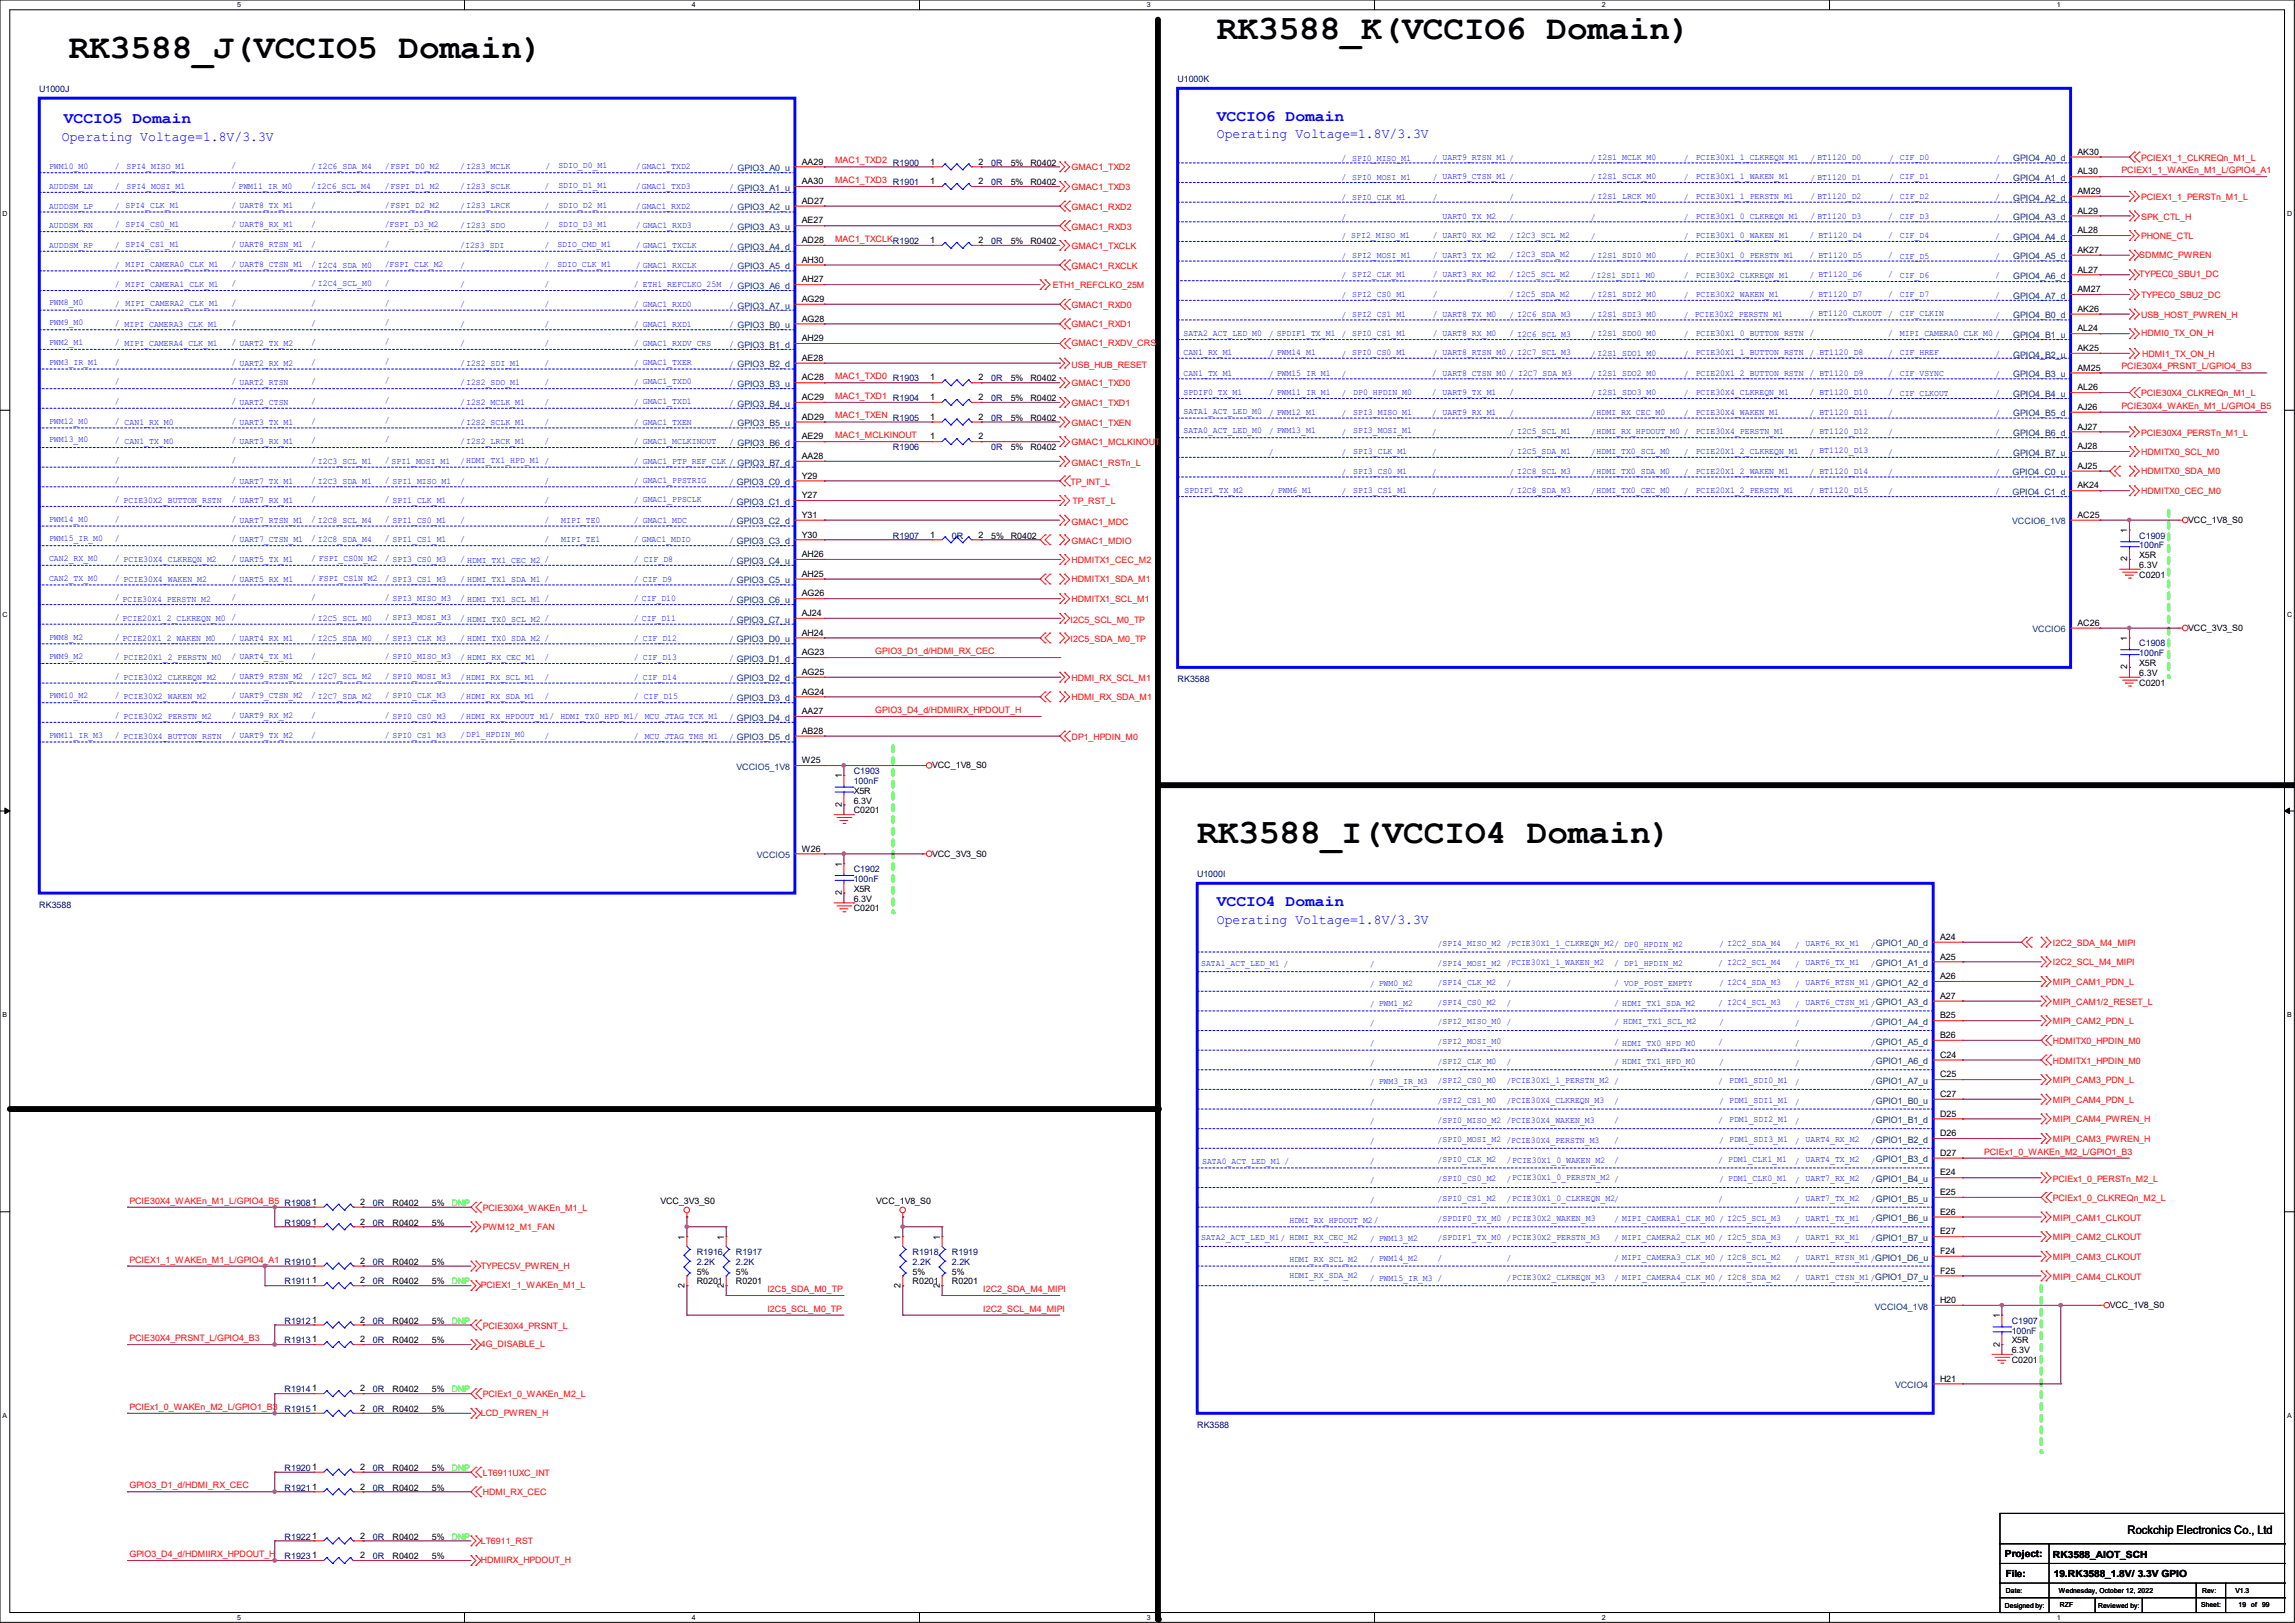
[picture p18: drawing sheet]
<svg xmlns="http://www.w3.org/2000/svg" width="297mm" height="210mm" viewBox="0 0 297 210" stroke-linecap="round" stroke-linejoin="round" font-family="sans-serif">
<defs><g id="words">
<g font-size="4.4">
<text x="157.5" y="5">RK3588_K(VCCIO6 Domain)</text>
<text x="8.9" y="7.5">RK3588_J(VCCIO5 Domain)</text>
<text x="154.9" y="109.1">RK3588_I(VCCIO4 Domain)</text>
</g>
<g font-size="2" fill="#00f">
<text x="8.3" y="15.9">VCCIO5 Domain</text>
<text x="157.5" y="15.7">VCCIO6 Domain</text>
<text x="157.5" y="117.3">VCCIO4 Domain</text>
</g>
<g font-size="1.8" fill="#00f">
<text x="157.5" y="17.9">Operating Voltage=1.8V/3.3V</text>
<text x="8" y="18.3">Operating Voltage=1.8V/3.3V</text>
<text x="157.5" y="119.5">Operating Voltage=1.8V/3.3V</text>
</g>
<text font-size="1.5" x="275.3" y="198.5">Rockchip Electronics Co., Ltd</text>
<g font-size="1.3">
<text x="259.5" y="201.5">Project:</text>
<text x="265.7" y="201.6">RK3588_AIOT_SCH</text>
<text x="259.6" y="204">File:</text>
<text x="265.8" y="204.1">19.RK3588_1.8V/ 3.3V GPIO</text>
</g>
<g font-size="1.1" fill="#000080">
<text x="5.1" y="11.9">U1000J</text>
<text x="152.4" y="10.6">U1000K</text>
<text x="115.6" y="21.4">R1900</text>
<text x="115.6" y="24">R1901</text>
<text x="128.3" y="21.4">0R</text>
<text x="128.3" y="24">0R</text>
<text x="115.6" y="31.6">R1902</text>
<text x="128.3" y="31.6">0R</text>
<text x="115.6" y="51.9">R1904</text>
<text x="115.6" y="49.4">R1903</text>
<text x="128.3" y="51.9">0R</text>
<text x="128.3" y="49.4">0R</text>
<text x="115.6" y="54.4">R1905</text>
<text x="115.6" y="58.3">R1906</text>
<text x="128.3" y="54.4">0R</text>
<text x="128.3" y="58.3">0R</text>
<text x="115.6" y="69.7">R1907</text>
<text x="123.2" y="69.7">0R</text>
<text x="276.9" y="69.7">C1909</text>
<text x="276.9" y="71">100nF</text>
<text x="276.9" y="83.7">C1908</text>
<text x="152.4" y="88.2">RK3588</text>
<text x="276.9" y="84.9">100nF</text>
<text x="110.5" y="100.2">C1903</text>
<text x="110.5" y="101.4">100nF</text>
<text x="110.5" y="112.9">C1902</text>
<text x="154.9" y="113.5">U1000I</text>
<text x="5.1" y="117.4">RK3588</text>
<text x="110.5" y="114.1">100nF</text>
<text x="36.8" y="158.6">R19091</text>
<text x="36.8" y="156">R19081</text>
<text x="48.3" y="158.6">0R</text>
<text x="48.3" y="156">0R</text>
<text x="36.8" y="166.2">R19111</text>
<text x="36.8" y="163.7">R19101</text>
<text x="48.3" y="166.2">0R</text>
<text x="48.3" y="163.7">0R</text>
<text x="90.2" y="162.4">R1916</text>
<text x="90.2" y="163.7">2.2K</text>
<text x="95.2" y="162.4">R1917</text>
<text x="95.2" y="163.7">2.2K</text>
<text x="118.1" y="162.4">R1918</text>
<text x="118.1" y="163.7">2.2K</text>
<text x="123.2" y="162.4">R1919</text>
<text x="123.2" y="163.7">2.2K</text>
<text x="36.8" y="173.8">R19131</text>
<text x="36.8" y="171.3">R19121</text>
<text x="48.3" y="173.8">0R</text>
<text x="48.3" y="171.3">0R</text>
<text x="260.3" y="171.3">C1907</text>
<text x="260.3" y="172.6">100nF</text>
<text x="36.8" y="182.7">R19151</text>
<text x="36.8" y="180.2">R19141</text>
<text x="48.3" y="182.7">0R</text>
<text x="48.3" y="180.2">0R</text>
<text x="154.9" y="184.7">RK3588</text>
<text x="36.8" y="190.3">R19201</text>
<text x="48.3" y="190.3">0R</text>
<text x="36.8" y="192.9">R19211</text>
<text x="48.3" y="192.9">0R</text>
<text x="36.8" y="199.2">R19221</text>
<text x="36.8" y="201.8">R19231</text>
<text x="48.3" y="199.2">0R</text>
<text x="48.3" y="201.8">0R</text>
</g>
<g font-size="1.1" fill="#00f">
<text x="6.3" y="21.9">PWM10_M0</text>
<text x="14.9" y="21.9">/</text>
<text x="16.4" y="21.9">SPI4_MISO_M1</text>
<text x="30" y="21.8">/</text>
<text x="40.3" y="21.9">/ I2C6_SDA_M4</text>
<text x="49.8" y="21.9">/FSPI_D0_M2</text>
<text x="59.6" y="21.9">/I2S3_MCLK</text>
<text x="70.6" y="21.9">/</text>
<text x="72.3" y="21.8">SDIO_D0_M1</text>
<text x="82.3" y="21.9">/GMAC1_TXD2</text>
<text x="94.4" y="22.1">/ GPIO3_A0_u</text>
<text x="173.6" y="20.8">/ SPI0_MISO_M1</text>
<text x="173.6" y="23.3">/ SPI0_MOSI_M1</text>
<text x="185.4" y="20.8">/ UART9_RTSN_M1 /</text>
<text x="185.4" y="23.3">/ UART9_CTSN_M1 /</text>
<text x="205.9" y="20.8">/ I2S1_MCLK_M0</text>
<text x="205.9" y="23.3">/ I2S1_SCLK_M0</text>
<text x="217.9" y="20.8">/</text>
<text x="217.9" y="23.3">/</text>
<text x="219.5" y="23.2">PCIE30X1_1_WAKEN_M1</text>
<text x="219.5" y="20.7">PCIE30X1_1_CLKREQN_M1</text>
<text x="234.3" y="20.8">/ BT1120_D0</text>
<text x="234.3" y="23.5">/ BT1120_D1</text>
<text x="244.5" y="23.3">/ CIF_D1</text>
<text x="244.5" y="20.8">/ CIF_D0</text>
<text x="258.2" y="20.8">/</text>
<text x="258.2" y="23.3">/</text>
<text x="6.3" y="27">AUDDSM_LP</text>
<text x="6.3" y="29.5">AUDDSM_RN</text>
<text x="6.3" y="24.5">AUDDSM_LN</text>
<text x="14.9" y="24.5">/</text>
<text x="14.9" y="27">/ SPI4_CLK_M1</text>
<text x="14.9" y="29.4">/ SPI4_CS0_M1</text>
<text x="16.4" y="24.5">SPI4_MOSI_M1</text>
<text x="30" y="29.4">/ UART8_RX_M1</text>
<text x="30" y="24.3">/ PWM11_IR_M0</text>
<text x="30" y="26.9">/ UART8_TX_M1</text>
<text x="40.3" y="26.9">/</text>
<text x="40.3" y="24.3">/I2C6_SCL_M4</text>
<text x="40.3" y="29.4">/</text>
<text x="49.8" y="24.5">/FSPI_D1_M2</text>
<text x="49.8" y="26.9">/FSPI_D2_M2</text>
<text x="49.8" y="29.4">/FSPI_D3_M2</text>
<text x="59.6" y="24.5">/I2S3_SCLK</text>
<text x="59.6" y="27">/I2S3_LRCK</text>
<text x="59.6" y="29.5">/I2S3_SDO</text>
<text x="70.5" y="27">/</text>
<text x="70.5" y="24.5">/</text>
<text x="70.5" y="29.5">/</text>
<text x="72.3" y="24.3">SDIO_D1_M1</text>
<text x="72.3" y="29.4">SDIO_D3_M1</text>
<text x="72.3" y="26.9">SDIO_D2_M1</text>
<text x="82.3" y="24.5">/GMAC1_TXD3</text>
<text x="82.3" y="27">/GMAC1_RXD2</text>
<text x="82.3" y="29.5">/ GMAC1_RXD3</text>
<text x="94.4" y="24.6">/ GPIO3_A1_u</text>
<text x="94.4" y="27.1">/ GPIO3_A2_u</text>
<text x="94.4" y="29.7">/ GPIO3_A3_u</text>
<text x="173.6" y="28.4">/</text>
<text x="173.6" y="25.9">/ SPI0_CLK_M1</text>
<text x="185.4" y="25.9">/</text>
<text x="186.7" y="28.3">UART0_TX_M2</text>
<text x="195.3" y="25.9">/</text>
<text x="195.3" y="28.4">/</text>
<text x="205.9" y="25.9">/ I2S1_LRCK_M0</text>
<text x="205.9" y="28.4">/</text>
<text x="217.9" y="25.9">/</text>
<text x="217.9" y="28.4">/</text>
<text x="219.5" y="28.3">PCIE30X1_0_CLKREQN_M1</text>
<text x="219.5" y="25.7">PCIE30X1_1_PERSTN_M1</text>
<text x="234.3" y="25.7">/ BT1120_D2</text>
<text x="234.3" y="28.3">/ BT1120_D3</text>
<text x="244.3" y="28.3">/</text>
<text x="244.5" y="25.9">/ CIF_D2</text>
<text x="245.9" y="28.3">CIF_D3</text>
<text x="258.2" y="25.9">/</text>
<text x="258.2" y="28.4">/</text>
<text x="6.3" y="32.1">AUDDSM_RP</text>
<text x="14.9" y="32.1">/ SPI4_CS1_M1</text>
<text x="14.9" y="34.6">/ MIPI_CAMERA0_CLK_M1</text>
<text x="30" y="32">/ UART8_RTSN_M1</text>
<text x="30" y="34.5">/ UART8_CTSN_M1</text>
<text x="40.3" y="32">/</text>
<text x="40.3" y="34.5">/ I2C4_SDA_M0</text>
<text x="49.8" y="32">/</text>
<text x="49.8" y="34.5">/FSPI_CLK_M2</text>
<text x="59.6" y="32.1">/I2S3_SDI</text>
<text x="59.6" y="34.6">/</text>
<text x="70.5" y="32.1">/</text>
<text x="70.5" y="34.6">/</text>
<text x="72.1" y="34.5">SDIO_CLK_M1</text>
<text x="72.1" y="32">SDIO_CMD_M1</text>
<text x="82.3" y="32.1">/ GMAC1_TXCLK</text>
<text x="82.3" y="34.6">/ GMAC1_RXCLK</text>
<text x="94.4" y="32.2">/ GPIO3_A4_d</text>
<text x="94.4" y="34.8">/ GPIO3_A5_d</text>
<text x="173.6" y="30.9">/ SPI2_MISO_M1</text>
<text x="173.6" y="33.5">/ SPI2_MOSI_M1</text>
<text x="185.4" y="33.4">/ UART3_TX_M2</text>
<text x="185.4" y="30.8">/ UART0_RX_M2</text>
<text x="185.4" y="35.9">/ UART3_RX_M2</text>
<text x="195.3" y="30.9">/ I2C3_SCL_M2</text>
<text x="195.3" y="33.4">/ I2C3_SDA_M2</text>
<text x="195.3" y="35.9">/ I2C5_SCL_M2</text>
<text x="205.9" y="30.9">/</text>
<text x="205.9" y="33.5">/ I2S1_SDI0_M0</text>
<text x="217.9" y="30.9">/</text>
<text x="217.9" y="33.5">/</text>
<text x="219.5" y="33.4">PCIE30X1_0_PERSTN_M1</text>
<text x="219.5" y="30.8">PCIE30X1_0_WAKEN_M1</text>
<text x="234.2" y="30.8">/ BT1120_D4</text>
<text x="234.2" y="33.4">/ BT1120_D5</text>
<text x="244.3" y="30.8">/</text>
<text x="244.3" y="33.4">/</text>
<text x="244.3" y="35.9">/</text>
<text x="245.9" y="30.8">CIF_D4</text>
<text x="245.9" y="33.5">CIF_D5</text>
<text x="258.2" y="30.9">/</text>
<text x="258.2" y="33.5">/</text>
<text x="6.3" y="39.5">PWM8_M0</text>
<text x="6.3" y="42">PWM9_M0</text>
<text x="14.9" y="39.7">/ MIPI_CAMERA2_CLK_M1</text>
<text x="14.9" y="37.2">/ MIPI_CAMERA1_CLK_M1</text>
<text x="30" y="37">/</text>
<text x="30" y="39.6">/</text>
<text x="40.3" y="39.6">/</text>
<text x="40.3" y="37">/ I2C4_SCL_M0</text>
<text x="49.8" y="37">/</text>
<text x="49.8" y="39.6">/</text>
<text x="49.8" y="42">/</text>
<text x="59.6" y="37.2">/</text>
<text x="59.6" y="39.7">/</text>
<text x="70.5" y="37.2">/</text>
<text x="70.5" y="39.7">/</text>
<text x="82" y="37.2">/ ETH1_REFCLKO_25M</text>
<text x="82" y="39.7">/ GMAC1_RXD0</text>
<text x="94.4" y="37.3">/ GPIO3_A6_d</text>
<text x="94.4" y="39.8">/ GPIO3_A7_u</text>
<text x="173.6" y="36">/ SPI2_CLK_M1</text>
<text x="173.6" y="38.6">/ SPI2_CS0_M1</text>
<text x="173.6" y="41.1">/ SPI2_CS1_M1</text>
<text x="185.4" y="38.4">/</text>
<text x="185.4" y="41">/ UART8_TX_M0</text>
<text x="195.3" y="38.4">/ I2C5_SDA_M2</text>
<text x="195.3" y="41.1">/ I2C6_SDA_M3</text>
<text x="205.9" y="36">/I2S1_SDI1_M0</text>
<text x="205.9" y="38.6">/ I2S1_SDI2_M0</text>
<text x="205.9" y="41.1">/ I2S1_SDI3_M0</text>
<text x="217.9" y="36">/</text>
<text x="217.9" y="38.6">/</text>
<text x="217.9" y="41.1">/ PCIE30X2_PERSTN_M1</text>
<text x="219.5" y="38.4">PCIE30X2_WAKEN_M1</text>
<text x="219.5" y="36">PCIE30X2_CLKREQN_M1</text>
<text x="234.2" y="36">/ BT1120_D6</text>
<text x="234.2" y="41">/ BT1120_CLKOUT /</text>
<text x="234.2" y="38.4">/ BT1120_D7</text>
<text x="244.3" y="38.4">/</text>
<text x="245.9" y="36">CIF_D6</text>
<text x="245.9" y="40.9">CIF_CLKIN</text>
<text x="245.9" y="38.4">CIF_D7</text>
<text x="258.2" y="36">/</text>
<text x="258.2" y="38.6">/</text>
<text x="258.2" y="41.1">/</text>
<text x="6.3" y="47.2">PWM3_IR_M1</text>
<text x="6.3" y="44.7">PWM2_M1</text>
<text x="14.9" y="42.1">/ MIPI_CAMERA3_CLK_M1</text>
<text x="14.9" y="44.7">/ MIPI_CAMERA4_CLK_M1</text>
<text x="14.9" y="47.2">/</text>
<text x="30" y="44.7">/ UART2_TX_M2</text>
<text x="30" y="42.1">/</text>
<text x="30" y="47.2">/ UART2_RX_M2</text>
<text x="40.3" y="47.2">/</text>
<text x="40.3" y="42.1">/</text>
<text x="40.3" y="44.7">/</text>
<text x="49.8" y="44.5">/</text>
<text x="49.8" y="47.1">/</text>
<text x="59.6" y="42.2">/</text>
<text x="59.6" y="44.8">/</text>
<text x="59.6" y="47.3">/I2S2_SDI_M1</text>
<text x="70.5" y="44.8">/</text>
<text x="70.5" y="42.2">/</text>
<text x="70.5" y="47.3">/</text>
<text x="82" y="42.2">/ GMAC1_RXD1</text>
<text x="82" y="44.8">/ GMAC1_RXDV_CRS</text>
<text x="82" y="47.3">/ GMAC1_TXER</text>
<text x="94.4" y="42.4">/ GPIO3_B0_u</text>
<text x="94.4" y="44.9">/ GPIO3_B1_d</text>
<text x="94.4" y="47.5">/ GPIO3_B2_d</text>
<text x="153.2" y="45.9">CAN1_RX_M1</text>
<text x="153.2" y="43.5">SATA2_ACT_LED_M0</text>
<text x="164.2" y="46.1">/ PWM14_M1</text>
<text x="164.2" y="43.6">/ SPDIF1_TX_M1 / SPI0_CS1_M1</text>
<text x="173.6" y="46.2">/ SPI0_CS0_M1</text>
<text x="185.4" y="43.5">/ UART8_RX_M0</text>
<text x="185.4" y="46.1">/ UART8_RTSN_M0 / I2C7_SCL_M3</text>
<text x="195.3" y="43.5">/ I2C6_SCL_M3</text>
<text x="205.9" y="43.6">/ I2S1_SDO0_M0</text>
<text x="205.9" y="46.2">/ I2S1_SDO1_M0</text>
<text x="217.9" y="43.6">/</text>
<text x="217.9" y="46.2">/</text>
<text x="219.5" y="45.9">PCIE30X1_1_BUTTON_RSTN / BT1120_D8</text>
<text x="219.5" y="43.5">PCIE30X1_0_BUTTON_RSTN /</text>
<text x="244.3" y="43.5">/</text>
<text x="244.3" y="46.1">/</text>
<text x="245.9" y="45.9">CIF_HREF</text>
<text x="245.9" y="43.5">MIPI_CAMERA0_CLK_M0 /</text>
<text x="258.2" y="46.2">/</text>
<text x="14.9" y="49.7">/</text>
<text x="14.9" y="52.3">/</text>
<text x="30" y="49.7">/ UART2_RTSN</text>
<text x="30" y="52.3">/ UART2_CTSN</text>
<text x="40.3" y="49.7">/</text>
<text x="40.3" y="52.3">/</text>
<text x="49.8" y="49.6">/</text>
<text x="49.8" y="52.2">/</text>
<text x="59.6" y="49.9">/I2S2_SDO_M1</text>
<text x="59.6" y="52.4">/I2S2_MCLK_M1</text>
<text x="70.5" y="49.9">/</text>
<text x="70.5" y="52.4">/</text>
<text x="82" y="49.9">/ GMAC1_TXD0</text>
<text x="82" y="52.4">/ GMAC1_TXD1</text>
<text x="94.4" y="50">/ GPIO3_B3_u</text>
<text x="94.4" y="52.5">/ GPIO3_B4_u</text>
<text x="153.2" y="48.6">CAN1_TX_M1</text>
<text x="153.2" y="53.6">SATA1_ACT_LED_M0</text>
<text x="153.2" y="51.1">SPDIF0_TX_M1</text>
<text x="164.2" y="48.7">/ PWM15_IR_M1</text>
<text x="164.2" y="53.8">/ PWM12_M1</text>
<text x="164.2" y="51.1">/ PWM11_IR_M1</text>
<text x="173.6" y="48.7">/</text>
<text x="173.6" y="51.3">/</text>
<text x="173.6" y="53.8">/</text>
<text x="175.1" y="53.7">SPI3_MISO_M1</text>
<text x="175.1" y="51.1">DP0_HPDIN_M0</text>
<text x="185.3" y="48.6">/ UART8_CTSN_M0 / I2C7_SDA_M3</text>
<text x="185.3" y="51.1">/ UART9_TX_M1</text>
<text x="185.3" y="53.8">/ UART9_RX_M1</text>
<text x="195.3" y="51.1">/</text>
<text x="195.3" y="53.8">/</text>
<text x="205.9" y="48.7">/ I2S1_SDO2_M0</text>
<text x="205.9" y="51.3">/ I2S1_SDO3_M0</text>
<text x="205.9" y="53.8">/HDMI_RX_CEC_M0</text>
<text x="217.9" y="48.7">/</text>
<text x="217.9" y="51.3">/</text>
<text x="217.9" y="53.8">/</text>
<text x="219.5" y="53.7">PCIE30X4_WAKEN_M1</text>
<text x="219.5" y="51.1">PCIE30X4_CLKREQN_M1</text>
<text x="219.5" y="48.6">PCIE20X1_2_BUTTON_RSTN / BT1120_D9</text>
<text x="234.2" y="51.1">/ BT1120_D10</text>
<text x="234.2" y="53.8">/ BT1120_D11</text>
<text x="244.3" y="48.6">/</text>
<text x="244.3" y="51.1">/</text>
<text x="244.3" y="53.8">/</text>
<text x="245.9" y="48.6">CIF_VSYNC</text>
<text x="245.9" y="51.3">CIF_CLKOUT</text>
<text x="258.2" y="48.7">/</text>
<text x="258.2" y="51.3">/</text>
<text x="258.2" y="53.8">/</text>
<text x="6.3" y="54.8">PWM12_M0</text>
<text x="6.3" y="57.2">PWM13_M0</text>
<text x="14.9" y="54.8">/ CAN1_RX_M0</text>
<text x="14.9" y="57.4">/ CAN1_TX_M0</text>
<text x="14.9" y="59.9">/</text>
<text x="30" y="54.8">/ UART3_TX_M1</text>
<text x="30" y="57.4">/ UART3_RX_M1</text>
<text x="30" y="59.9">/</text>
<text x="40.3" y="54.8">/</text>
<text x="40.3" y="57.4">/</text>
<text x="40.3" y="59.9">/ I2C3_SCL_M1</text>
<text x="49.8" y="54.7">/</text>
<text x="49.8" y="57.2">/</text>
<text x="49.8" y="59.9">/ SPI1_MOSI_M1</text>
<text x="59.6" y="55">/I2S2_SCLK_M1</text>
<text x="59.6" y="57.5">/I2S2_LRCK_M1</text>
<text x="70.5" y="55">/</text>
<text x="70.5" y="57.5">/</text>
<text x="82" y="55">/ GMAC1_TXEN</text>
<text x="82" y="57.5">/ GMAC1_MCLKINOUT</text>
<text x="94.4" y="55.1">/ GPIO3_B5_u</text>
<text x="94.4" y="57.6">/ GPIO3_B6_d</text>
<text x="153.2" y="56.1">SATA0_ACT_LED_M0</text>
<text x="164.2" y="58.9">/</text>
<text x="164.2" y="56.2">/ PWM13_M1</text>
<text x="173.6" y="56.3">/</text>
<text x="173.6" y="58.9">/</text>
<text x="175.1" y="56.1">SPI3_MOSI_M1</text>
<text x="175.1" y="58.8">SPI3_CLK_M1</text>
<text x="185.3" y="56.3">/</text>
<text x="185.3" y="58.9">/</text>
<text x="195.3" y="56.3">/ I2C5_SCL_M1</text>
<text x="195.3" y="58.9">/ I2C5_SDA_M1</text>
<text x="205.9" y="56.3">/HDMI_RX_HPDOUT_M0 /</text>
<text x="205.9" y="58.9">/HDMI_TX0_SCL_M0</text>
<text x="217.9" y="58.9">/</text>
<text x="219.5" y="58.8">PCIE20X1_2_CLKREQN_M1</text>
<text x="219.5" y="56.2">PCIE30X4_PERSTN_M1</text>
<text x="234.2" y="56.3">/ BT1120_D12</text>
<text x="234.2" y="58.9">/ BT1120_D13</text>
<text x="244.3" y="56.3">/</text>
<text x="244.3" y="58.9">/</text>
<text x="258.2" y="56.3">/</text>
<text x="258.2" y="58.9">/</text>
<text x="14.9" y="62.4">/</text>
<text x="14.9" y="65">/ PCIE30X2_BUTTON_RSTN</text>
<text x="30" y="62.4">/ UART7_TX_M1</text>
<text x="30" y="65">/ UART7_RX_M1</text>
<text x="40.3" y="62.4">/ I2C3_SDA_M1</text>
<text x="40.3" y="65">/</text>
<text x="49.8" y="62.4">/ SPI1_MISO_M1</text>
<text x="49.8" y="65">/ SPI1_CLK_M1</text>
<text x="59.6" y="60">/HDMI_TX1_HPD_M1 /</text>
<text x="59.6" y="62.6">/</text>
<text x="59.6" y="65.1">/</text>
<text x="70.5" y="62.6">/</text>
<text x="70.5" y="65.1">/</text>
<text x="82" y="60">/ GMAC1_PTP_REF_CLK / GPIO3_B7_d</text>
<text x="82" y="62.6">/ GMAC1_PPSTRIG</text>
<text x="82" y="65.1">/ GMAC1_PPSCLK</text>
<text x="94.4" y="62.7">/ GPIO3_C0_d</text>
<text x="94.4" y="65.2">/ GPIO3_C1_d</text>
<text x="153.3" y="63.8">SPDIF1_TX_M2</text>
<text x="164.3" y="64.1">/ PWM6_M1</text>
<text x="173.6" y="61.4">/</text>
<text x="173.6" y="64">/</text>
<text x="175.1" y="63.8">SPI3_CS1_M1</text>
<text x="175.1" y="61.3">SPI3_CS0_M1</text>
<text x="185.3" y="61.4">/</text>
<text x="185.3" y="64">/</text>
<text x="195.3" y="61.4">/ I2C8_SCL_M3</text>
<text x="195.3" y="64">/ I2C8_SDA_M3</text>
<text x="205.9" y="61.4">/HDMI_TX0_SDA_M0</text>
<text x="205.9" y="64">/HDMI_TX0_CEC_M0</text>
<text x="217.9" y="61.4">/</text>
<text x="217.9" y="64">/</text>
<text x="219.5" y="61.3">PCIE20X1_2_WAKEN_M1</text>
<text x="219.5" y="63.8">PCIE20X1_2_PERSTN_M1</text>
<text x="234.2" y="61.4">/ BT1120_D14</text>
<text x="234.2" y="64">/ BT1120_D15</text>
<text x="244.3" y="61.4">/</text>
<text x="244.3" y="64">/</text>
<text x="258.2" y="61.4">/</text>
<text x="258.2" y="64">/</text>
<text x="6.3" y="70.1">PWM15_IR_M0</text>
<text x="6.3" y="67.5">PWM14_M0</text>
<text x="14.9" y="67.5">/</text>
<text x="14.9" y="70.1">/</text>
<text x="30" y="67.5">/ UART7_RTSN_M1</text>
<text x="30" y="70.1">/ UART7_CTSN_M1</text>
<text x="40.3" y="67.5">/ I2C8_SCL_M4</text>
<text x="40.3" y="70.1">/ I2C8_SDA_M4</text>
<text x="49.8" y="67.5">/ SPI1_CS0_M1</text>
<text x="49.8" y="70.1">/ SPI1_CS1_M1</text>
<text x="59.6" y="67.7">/</text>
<text x="59.6" y="70.2">/</text>
<text x="70.5" y="67.7">/</text>
<text x="70.5" y="70.2">/</text>
<text x="72.6" y="70.2">MIPI_TE1</text>
<text x="72.6" y="67.7">MIPI_TE0</text>
<text x="82" y="67.7">/ GMAC1_MDC</text>
<text x="82" y="70.2">/ GMAC1_MDIO</text>
<text x="94.4" y="67.8">/ GPIO3_C2_d</text>
<text x="94.4" y="70.3">/ GPIO3_C3_d</text>
<text x="6.3" y="72.6">CAN2_RX_M0</text>
<text x="6.3" y="75.1">CAN2_TX_M0</text>
<text x="14.9" y="72.6">/ PCIE30X4_CLKREQN_M2</text>
<text x="14.9" y="75.1">/ PCIE30X4_WAKEN_M2</text>
<text x="14.9" y="77.7">/ PCIE30X4_PERSTN_M2</text>
<text x="30" y="72.6">/ UART5_TX_M1</text>
<text x="30" y="75.1">/ UART5_RX_M1</text>
<text x="30" y="77.7">/</text>
<text x="40.3" y="72.6">/ FSPI_CS0N_M2</text>
<text x="40.3" y="75.1">/ FSPI_CS1N_M2</text>
<text x="40.3" y="77.7">/</text>
<text x="49.8" y="72.6">/ SPI3_CS0_M3</text>
<text x="49.8" y="75.1">/ SPI3_CS1_M3</text>
<text x="49.8" y="77.7">/ SPI3_MISO_M3</text>
<text x="59.6" y="72.7">/ HDMI_TX1_CEC_M2 /</text>
<text x="59.6" y="75.3">/ HDMI_TX1_SDA_M1 /</text>
<text x="59.6" y="77.8">/ HDMI_TX1_SCL_M1 /</text>
<text x="82" y="72.7">/ CIF_D8</text>
<text x="82" y="75.3">/ CIF_D9</text>
<text x="82" y="77.8">/ CIF_D10</text>
<text x="94.4" y="72.9">/ GPIO3_C4_u</text>
<text x="94.4" y="75.4">/ GPIO3_C5_u</text>
<text x="94.4" y="77.9">/ GPIO3_C6_u</text>
<text x="6.3" y="82.8">PWM8_M2</text>
<text x="14.9" y="80.2">/ PCIE20X1_2_CLKREQN_M0 /</text>
<text x="14.9" y="82.8">/ PCIE20X1_2_WAKEN_M0</text>
<text x="30" y="82.8">/ UART4_RX_M1</text>
<text x="40.3" y="80.2">/ I2C5_SCL_M0</text>
<text x="40.3" y="82.8">/ I2C5_SDA_M0</text>
<text x="49.8" y="80.2">/ SPI3_MOSI_M3</text>
<text x="49.8" y="82.8">/ SPI3_CLK_M3</text>
<text x="59.6" y="80.4">/ HDMI_TX0_SCL_M2 /</text>
<text x="59.6" y="82.9">/ HDMI_TX0_SDA_M2 /</text>
<text x="82" y="80.4">/ CIF_D11</text>
<text x="82" y="82.9">/ CIF_D12</text>
<text x="94.4" y="80.5">/ GPIO3_C7_u</text>
<text x="94.4" y="83">/ GPIO3_D0_u</text>
<text x="6.3" y="85.3">PWM9_M2</text>
<text x="14.9" y="85.3">/ PCIE20X1_2_PERSTN_M0</text>
<text x="14.9" y="87.8">/ PCIE30X2_CLKREQN_M2</text>
<text x="30" y="85.3">/ UART4_TX_M1</text>
<text x="30" y="87.8">/ UART9_RTSN_M2</text>
<text x="40.3" y="85.3">/</text>
<text x="40.3" y="87.8">/ I2C7_SCL_M2</text>
<text x="49.8" y="85.3">/ SPI0_MISO_M3</text>
<text x="49.8" y="87.8">/ SPI0_MOSI_M3</text>
<text x="59.6" y="85.4">/ HDMI_RX_CEC_M1</text>
<text x="59.6" y="88">/HDMI_RX_SCL_M1</text>
<text x="70.5" y="85.4">/</text>
<text x="70.5" y="88">/</text>
<text x="82" y="85.4">/ CIF_D13</text>
<text x="82" y="88">/ CIF_D14</text>
<text x="94.4" y="85.6">/ GPIO3_D1_d</text>
<text x="94.4" y="88.1">/ GPIO3_D2_d</text>
<text x="6.3" y="90.4">PWM10_M2</text>
<text x="6.3" y="95.5">PWM11_IR_M3</text>
<text x="14.9" y="90.4">/ PCIE30X2_WAKEN_M2</text>
<text x="14.9" y="92.9">/ PCIE30X2_PERSTN_M2</text>
<text x="14.9" y="95.5">/ PCIE30X4_BUTTON_RSTN</text>
<text x="30" y="90.4">/ UART9_CTSN_M2</text>
<text x="30" y="92.9">/ UART9_RX_M2</text>
<text x="30" y="95.5">/ UART9_TX_M2</text>
<text x="40.3" y="90.4">/ I2C7_SDA_M2</text>
<text x="40.3" y="92.9">/</text>
<text x="40.3" y="95.5">/</text>
<text x="49.8" y="90.4">/ SPI0_CLK_M3</text>
<text x="49.8" y="92.9">/ SPI0_CS0_M3</text>
<text x="49.8" y="95.5">/ SPI0_CS1_M3</text>
<text x="59.6" y="95.5">/DP1_HPDIN_M0</text>
<text x="59.6" y="90.5">/HDMI_RX_SDA_M1</text>
<text x="59.6" y="93.1">/HDMI_RX_HPDOUT_M1/ HDMI_TX0_HPD_M1/ MCU_JTAG_TCK_M1</text>
<text x="70.5" y="90.5">/</text>
<text x="70.5" y="95.6">/</text>
<text x="82" y="90.5">/ CIF_D15</text>
<text x="82" y="95.6">/ MCU_JTAG_TMS_M1</text>
<text x="94.4" y="90.6">/ GPIO3_D3_d</text>
<text x="94.4" y="93.2">/ GPIO3_D4_d</text>
<text x="94.4" y="95.7">/ GPIO3_D5_d</text>
<text x="155.4" y="125.1">SATA1_ACT_LED_M1 /</text>
<text x="177.3" y="125.2">/</text>
<text x="186.1" y="125.1">/SPI4_MOSI_M2 /PCIE30X1_1_WAKEN_M2</text>
<text x="186.1" y="122.5">/SPI4_MISO_M2 /PCIE30X1_1_CLKREQN_M2/ DP0_HPDIN_M2</text>
<text x="208.9" y="125.1">/ DP1_HPDIN_M2</text>
<text x="222.4" y="125.1">/ I2C2_SCL_M4</text>
<text x="222.5" y="122.5">/ I2C2_SDA_M4</text>
<text x="232.3" y="125.2">/ UART6_TX_M1</text>
<text x="232.3" y="122.6">/ UART6_RX_M1</text>
<text x="242.1" y="122.6">/GPIO1_A0_d</text>
<text x="242.1" y="125.2">/GPIO1_A1_d</text>
<text x="177.3" y="127.7">/ PWM0_M2</text>
<text x="177.3" y="130.3">/ PWM1_M2</text>
<text x="186.1" y="127.6">/SPI4_CLK_M2</text>
<text x="186.1" y="130.1">/SPI4_CS0_M2</text>
<text x="194.9" y="130.1">/</text>
<text x="194.9" y="127.6">/</text>
<text x="208.9" y="130.1">/ HDMI_TX1_SDA_M2</text>
<text x="208.9" y="127.6">/ VOP_POST_EMPTY</text>
<text x="222.4" y="130.1">/ I2C4_SCL_M3</text>
<text x="222.5" y="127.6">/ I2C4_SDA_M3</text>
<text x="232.3" y="130.3">/ UART6_CTSN_M1/GPIO1_A3_d</text>
<text x="232.3" y="127.7">/ UART6_RTSN_M1/GPIO1_A2_d</text>
<text x="177.3" y="137.9">/</text>
<text x="177.3" y="132.8">/</text>
<text x="177.3" y="135.3">/</text>
<text x="186.1" y="137.8">/SPI2_CLK_M0</text>
<text x="186.1" y="132.7">/SPI2_MISO_M0 /</text>
<text x="186.1" y="135.2">/SPI2_MOSI_M0</text>
<text x="194.9" y="137.8">/</text>
<text x="208.9" y="135.2">/ HDMI_TX0_HPD_M0</text>
<text x="208.9" y="132.7">/ HDMI_TX1_SCL_M2</text>
<text x="208.9" y="137.8">/ HDMI_TX1_HPD_M0</text>
<text x="222.4" y="135.2">/</text>
<text x="222.5" y="132.7">/</text>
<text x="222.5" y="137.8">/</text>
<text x="232.3" y="132.8">/</text>
<text x="232.3" y="135.3">/</text>
<text x="232.3" y="137.9">/</text>
<text x="242.1" y="137.9">/GPIO1_A6_d</text>
<text x="242.1" y="132.8">/GPIO1_A4_d</text>
<text x="242.1" y="135.3">/GPIO1_A5_d</text>
<text x="177.3" y="140.4">/ PWM3_IR_M3</text>
<text x="177.3" y="143">/</text>
<text x="186.1" y="142.8">/SPI2_CS1_M0</text>
<text x="186.1" y="140.3">/SPI2_CS0_M0</text>
<text x="194.9" y="142.8">/PCIE30X4_CLKREQN_M3</text>
<text x="194.9" y="140.3">/PCIE30X1_1_PERSTN_M2 /</text>
<text x="208.9" y="142.8">/</text>
<text x="222.4" y="140.3">/ PDM1_SDI0_M1</text>
<text x="222.5" y="142.8">/ PDM1_SDI1_M1</text>
<text x="232.3" y="143">/</text>
<text x="232.3" y="140.4">/</text>
<text x="242.1" y="143">/GPIO1_B0_u</text>
<text x="242.1" y="140.4">/GPIO1_A7_u</text>
<text x="177.3" y="148">/</text>
<text x="177.3" y="145.5">/</text>
<text x="186.1" y="147.9">/SPI0_MOSI_M2 /PCIE30X4_PERSTN_M3</text>
<text x="186.1" y="145.4">/SPI0_MISO_M2 /PCIE30X4_WAKEN_M3</text>
<text x="208.9" y="145.4">/</text>
<text x="208.9" y="147.9">/</text>
<text x="222.4" y="145.4">/ PDM1_SDI2_M1</text>
<text x="222.5" y="147.9">/ PDM1_SDI3_M1</text>
<text x="232.3" y="148">/ UART4_RX_M2</text>
<text x="232.3" y="145.5">/</text>
<text x="242.1" y="148">/GPIO1_B2_d</text>
<text x="242.1" y="145.5">/GPIO1_B1_d</text>
<text x="155.6" y="150.6">SATA0_ACT_LED_M1 /</text>
<text x="177.3" y="150.6">/</text>
<text x="177.3" y="153.1">/</text>
<text x="177.3" y="155.7">/</text>
<text x="186.1" y="150.5">/SPI0_CLK_M2</text>
<text x="186.1" y="155.5">/SPI0_CS1_M2</text>
<text x="186.1" y="153">/SPI0_CS0_M2</text>
<text x="194.9" y="150.5">/PCIE30X1_0_WAKEN_M2</text>
<text x="194.9" y="153">/PCIE30X1_0_PERSTN_M2 /</text>
<text x="194.9" y="155.5">/PCIE30X1_0_CLKREQN_M2/</text>
<text x="208.9" y="150.5">/</text>
<text x="222.4" y="150.5">/ PDM1_CLK1_M1</text>
<text x="222.4" y="155.5">/</text>
<text x="222.5" y="153">/ PDM1_CLK0_M1</text>
<text x="232.3" y="150.6">/ UART4_TX_M2</text>
<text x="232.3" y="155.7">/ UART7_TX_M2</text>
<text x="232.3" y="153.1">/ UART7_RX_M2</text>
<text x="242.1" y="153.1">/GPIO1_B4_u</text>
<text x="242.1" y="155.7">/GPIO1_B5_u</text>
<text x="242.1" y="150.6">/GPIO1_B3_d</text>
<text x="155.4" y="160.5">SATA2_ACT_LED_M1/ HDMI_RX_CEC_M2</text>
<text x="166.9" y="158.2">HDMI_RX_HPDOUT_M2/</text>
<text x="177.3" y="160.7">/ PWM13_M2</text>
<text x="186.1" y="158.1">/SPDIF0_TX_M0 /PCIE30X2_WAKEN_M3</text>
<text x="186.1" y="160.6">/SPDIF1_TX_M0 /PCIE30X2_PERSTN_M3</text>
<text x="208.9" y="160.6">/ MIPI_CAMERA2_CLK_M0 / I2C5_SDA_M3</text>
<text x="208.9" y="158.1">/ MIPI_CAMERA1_CLK_M0 / I2C5_SCL_M3</text>
<text x="232.3" y="160.7">/ UART1_RX_M1</text>
<text x="232.3" y="158.2">/ UART1_TX_M1</text>
<text x="242.1" y="160.7">/GPIO1_B7_u</text>
<text x="242.1" y="158.2">/GPIO1_B6_u</text>
<text x="166.9" y="163.3">HDMI_RX_SCL_M2</text>
<text x="166.9" y="165.3">HDMI_RX_SDA_M2</text>
<text x="177.3" y="163.3">/ PWM14_M2</text>
<text x="177.3" y="165.8">/ PWM15_IR_M3 /</text>
<text x="186.1" y="163.2">/</text>
<text x="194.9" y="165.7">/PCIE30X2_CLKREQN_M3</text>
<text x="194.9" y="163.2">/</text>
<text x="208.9" y="163.2">/ MIPI_CAMERA3_CLK_M0 / I2C8_SCL_M2</text>
<text x="208.9" y="165.7">/ MIPI_CAMERA4_CLK_M0 / I2C8_SDA_M2</text>
<text x="232.3" y="165.8">/ UART1_CTSN_M1/GPIO1_D7_u</text>
<text x="232.3" y="163.3">/ UART1_RTSN_M1/GPIO1_D6_u</text>
</g>
<g font-size="1.1">
<text x="103.8" y="21.3">AA29</text>
<text x="103.8" y="23.8">AA30</text>
<text x="120.4" y="21.3">1</text>
<text x="120.4" y="23.8">1</text>
<text x="126.6" y="21.3">2</text>
<text x="126.6" y="23.8">2</text>
<text x="130.8" y="21.4">5%</text>
<text x="130.8" y="24">5%</text>
<text x="133.3" y="21.4">R0402</text>
<text x="133.3" y="24">R0402</text>
<text x="268.9" y="20">AK30</text>
<text x="268.9" y="22.6">AL30</text>
<text x="103.8" y="26.4">AD27</text>
<text x="103.8" y="28.9">AE27</text>
<text x="268.9" y="27.6">AL29</text>
<text x="268.9" y="25.1">AM29</text>
<text x="103.8" y="31.5">AD28</text>
<text x="103.8" y="34">AH30</text>
<text x="120.4" y="31.5">1</text>
<text x="126.6" y="31.5">2</text>
<text x="130.8" y="31.6">5%</text>
<text x="133.3" y="31.6">R0402</text>
<text x="268.9" y="32.7">AK27</text>
<text x="268.9" y="35.3">AL27</text>
<text x="268.9" y="30.2">AL28</text>
<text x="103.8" y="41.6">AG28</text>
<text x="103.8" y="39.1">AG29</text>
<text x="103.8" y="36.5">AH27</text>
<text x="268.9" y="40.3">AK26</text>
<text x="268.9" y="37.8">AM27</text>
<text x="103.8" y="46.7">AE28</text>
<text x="103.8" y="44.2">AH29</text>
<text x="268.9" y="45.4">AK25</text>
<text x="268.9" y="42.9">AL24</text>
<text x="268.9" y="48">AM25</text>
<text x="103.8" y="49.2">AC28</text>
<text x="103.8" y="51.8">AC29</text>
<text x="120.4" y="51.8">1</text>
<text x="120.4" y="49.2">1</text>
<text x="126.6" y="51.8">2</text>
<text x="126.6" y="49.2">2</text>
<text x="130.8" y="51.9">5%</text>
<text x="130.8" y="49.4">5%</text>
<text x="133.3" y="51.9">R0402</text>
<text x="133.3" y="49.4">R0402</text>
<text x="268.9" y="53">AJ26</text>
<text x="268.9" y="50.5">AL26</text>
<text x="103.8" y="59.4">AA28</text>
<text x="103.8" y="54.3">AD29</text>
<text x="103.8" y="56.9">AE29</text>
<text x="120.4" y="54.3">1</text>
<text x="120.4" y="56.9">1</text>
<text x="126.6" y="54.3">2</text>
<text x="126.6" y="56.9">2</text>
<text x="130.8" y="54.4">5%</text>
<text x="130.8" y="58.3">5%</text>
<text x="133.3" y="54.4">R0402</text>
<text x="133.3" y="58.3">R0402</text>
<text x="268.9" y="55.6">AJ27</text>
<text x="268.9" y="58.1">AJ28</text>
<text x="103.8" y="64.5">Y27</text>
<text x="103.8" y="61.9">Y29</text>
<text x="268.9" y="60.7">AJ25</text>
<text x="268.9" y="63.2">AK24</text>
<text x="103.8" y="69.6">Y30</text>
<text x="103.8" y="67">Y31</text>
<text x="120.4" y="69.6">1</text>
<text x="126.6" y="69.6">2</text>
<text x="128.3" y="69.7">5%</text>
<text x="130.8" y="69.7">R0402</text>
<text x="268.9" y="67">AC25</text>
<text x="275.3" y="69" transform="rotate(-90 275.3 69)">1</text>
<text x="283.2" y="67.7">VCC_1V8_S0</text>
<text x="103.8" y="77.2">AG26</text>
<text x="103.8" y="74.6">AH25</text>
<text x="103.8" y="72.1">AH26</text>
<text x="275.3" y="72.6" transform="rotate(-90 275.3 72.6)">2</text>
<text x="276.9" y="74.8">C0201</text>
<text x="276.9" y="72.2">X5R</text>
<text x="276.9" y="73.5">6.3V</text>
<text x="103.8" y="82.3">AH24</text>
<text x="103.8" y="79.7">AJ24</text>
<text x="268.9" y="81">AC26</text>
<text x="275.3" y="82.9" transform="rotate(-90 275.3 82.9)">1</text>
<text x="283.2" y="81.6">VCC_3V3_S0</text>
<text x="103.8" y="84.8">AG23</text>
<text x="103.8" y="89.9">AG24</text>
<text x="103.8" y="87.3">AG25</text>
<text x="275.3" y="86.6" transform="rotate(-90 275.3 86.6)">2</text>
<text x="276.9" y="88.7">C0201</text>
<text x="276.9" y="86.2">X5R</text>
<text x="276.9" y="87.5">6.3V</text>
<text x="103.8" y="92.4">AA27</text>
<text x="103.8" y="95">AB28</text>
<text x="103.8" y="98.8">W25</text>
<text x="108.9" y="100.7" transform="rotate(-90 108.9 100.7)">1</text>
<text x="120.6" y="99.4">VCC_1V8_S0</text>
<text x="108.9" y="104.4" transform="rotate(-90 108.9 104.4)">2</text>
<text x="110.5" y="105.2">C0201</text>
<text x="110.5" y="102.7">X5R</text>
<text x="110.5" y="104">6.3V</text>
<text x="103.8" y="110.2">W26</text>
<text x="108.9" y="112.1" transform="rotate(-90 108.9 112.1)">1</text>
<text x="120.6" y="110.8">VCC_3V3_S0</text>
<text x="108.9" y="115.8" transform="rotate(-90 108.9 115.8)">2</text>
<text x="110.5" y="117.9">C0201</text>
<text x="110.5" y="115.4">X5R</text>
<text x="110.5" y="116.7">6.3V</text>
<text x="251.1" y="121.6">A24</text>
<text x="251.1" y="124.2">A25</text>
<text x="251.1" y="126.7">A26</text>
<text x="251.1" y="129.2">A27</text>
<text x="251.1" y="131.8">B25</text>
<text x="251.1" y="134.3">B26</text>
<text x="251.1" y="136.9">C24</text>
<text x="251.1" y="139.4">C25</text>
<text x="251.1" y="141.9">C27</text>
<text x="251.1" y="144.5">D25</text>
<text x="251.1" y="147">D26</text>
<text x="251.1" y="149.6">D27</text>
<text x="46.6" y="155.9">2</text>
<text x="85.5" y="155.8">VCC_3V3_S0</text>
<text x="113.4" y="155.8">VCC_1V8_S0</text>
<text x="251.1" y="152.1">E24</text>
<text x="251.1" y="154.6">E25</text>
<text x="46.6" y="158.5">2</text>
<text x="50.8" y="158.6">R0402</text>
<text x="50.8" y="156">R0402</text>
<text x="55.9" y="158.6">5%</text>
<text x="55.9" y="156">5%</text>
<text x="88.6" y="160.4" transform="rotate(-90 88.6 160.4)">1</text>
<text x="93.7" y="160.4" transform="rotate(-90 93.7 160.4)">1</text>
<text x="116.5" y="160.4" transform="rotate(-90 116.5 160.4)">1</text>
<text x="121.6" y="160.4" transform="rotate(-90 121.6 160.4)">1</text>
<text x="251.1" y="157.2">E26</text>
<text x="251.1" y="159.7">E27</text>
<text x="46.6" y="166.1">2</text>
<text x="46.6" y="163.5">2</text>
<text x="50.8" y="166.2">R0402</text>
<text x="50.8" y="163.7">R0402</text>
<text x="55.9" y="166.2">5%</text>
<text x="55.9" y="163.7">5%</text>
<text x="88.6" y="166.6" transform="rotate(-90 88.6 166.6)">2</text>
<text x="90.2" y="166.2">R0201</text>
<text x="90.2" y="164.9">5%</text>
<text x="93.7" y="166.6" transform="rotate(-90 93.7 166.6)">2</text>
<text x="95.2" y="166.2">R0201</text>
<text x="95.2" y="164.9">5%</text>
<text x="116.5" y="166.6" transform="rotate(-90 116.5 166.6)">2</text>
<text x="118.1" y="166.2">R0201</text>
<text x="118.1" y="164.9">5%</text>
<text x="121.6" y="166.6" transform="rotate(-90 121.6 166.6)">2</text>
<text x="123.2" y="166.2">R0201</text>
<text x="123.2" y="164.9">5%</text>
<text x="251.1" y="162.3">F24</text>
<text x="251.1" y="164.8">F25</text>
<text x="46.6" y="173.7">2</text>
<text x="46.6" y="171.2">2</text>
<text x="50.8" y="173.8">R0402</text>
<text x="50.8" y="171.3">R0402</text>
<text x="55.9" y="173.8">5%</text>
<text x="55.9" y="171.3">5%</text>
<text x="251.1" y="168.6">H20</text>
<text x="258.8" y="170.6" transform="rotate(-90 258.8 170.6)">1</text>
<text x="260.3" y="173.8">X5R</text>
<text x="273" y="169.3">VCC_1V8_S0</text>
<text x="251.1" y="178.8">H21</text>
<text x="258.8" y="174.2" transform="rotate(-90 258.8 174.2)">2</text>
<text x="260.3" y="176.4">C0201</text>
<text x="260.3" y="175.1">6.3V</text>
<text x="46.6" y="182.6">2</text>
<text x="46.6" y="180">2</text>
<text x="50.8" y="182.7">R0402</text>
<text x="50.8" y="180.2">R0402</text>
<text x="55.9" y="182.7">5%</text>
<text x="55.9" y="180.2">5%</text>
<text x="46.6" y="190.2">2</text>
<text x="50.8" y="190.3">R0402</text>
<text x="55.9" y="190.3">5%</text>
<text x="46.6" y="192.7">2</text>
<text x="50.8" y="192.9">R0402</text>
<text x="55.9" y="192.9">5%</text>
<text x="46.6" y="199.1">2</text>
<text x="46.6" y="201.6">2</text>
<text x="50.8" y="199.2">R0402</text>
<text x="50.8" y="201.8">R0402</text>
<text x="55.9" y="199.2">5%</text>
<text x="55.9" y="201.8">5%</text>
</g>
<g font-size="1.1" fill="#f00">
<text x="108.1" y="21.1">MAC1_TXD2</text>
<text x="108.1" y="23.7">MAC1_TXD3</text>
<text x="138.7" y="22.1">GMAC1_TXD2</text>
<text x="274.6" y="22.4">PCIEX1_1_WAKEn_M1_L/GPIO4_A1</text>
<text x="277.1" y="20.8">PCIEX1_1_CLKREQn_M1_L</text>
<text x="138.7" y="27.1">GMAC1_RXD2</text>
<text x="138.7" y="29.8">GMAC1_RXD3</text>
<text x="138.7" y="24.6">GMAC1_TXD3</text>
<text x="277.1" y="25.9">PCIEX1_1_PERSTn_M1_L</text>
<text x="277.1" y="28.4">SPK_CTL_H</text>
<text x="108.1" y="31.3">MAC1_TXCLK</text>
<text x="138.7" y="34.8">GMAC1_RXCLK</text>
<text x="138.7" y="32.2">GMAC1_TXCLK</text>
<text x="276.9" y="35.9">TYPEC0_SBU1_DC</text>
<text x="276.9" y="33.4">SDMMC_PWREN</text>
<text x="277.1" y="30.9">PHONE_CTL</text>
<text x="136.3" y="37.3">ETH1_REFCLKO_25M</text>
<text x="138.7" y="39.8">GMAC1_RXD0</text>
<text x="277.1" y="41.1">USB_HOST_PWREN_H</text>
<text x="277.1" y="38.6">TYPEC0_SBU2_DC</text>
<text x="138.7" y="42.4">GMAC1_RXD1</text>
<text x="138.7" y="44.8">GMAC1_RXDV_CRS</text>
<text x="138.7" y="47.6">USB_HUB_RESET</text>
<text x="274.6" y="47.8">PCIE30X4_PRSNT_L/GPIO4_B3</text>
<text x="277.1" y="43.5">HDMI0_TX_ON_H</text>
<text x="277.2" y="46.2">HDMI1_TX_ON_H</text>
<text x="108.1" y="49.1">MAC1_TXD0</text>
<text x="108.1" y="51.6">MAC1_TXD1</text>
<text x="138.7" y="50">GMAC1_TXD0</text>
<text x="138.7" y="52.5">GMAC1_TXD1</text>
<text x="274.6" y="52.9">PCIE30X4_WAKEn_M1_L/GPIO4_B5</text>
<text x="277.1" y="51.3">PCIE30X4_CLKREQn_M1_L</text>
<text x="108.1" y="54.1">MAC1_TXEN</text>
<text x="108.1" y="56.7">MAC1_MCLKINOUT</text>
<text x="138.7" y="55.1">GMAC1_TXEN</text>
<text x="138.7" y="57.6">GMAC1_MCLKINOUT</text>
<text x="277.1" y="56.5">PCIE30X4_PERSTn_M1_L</text>
<text x="277.1" y="58.9">HDMITX0_SCL_M0</text>
<text x="138.6" y="62.7">TP_INT_L</text>
<text x="138.7" y="60.3">GMAC1_RSTn_L</text>
<text x="138.8" y="65.2">TP_RST_L</text>
<text x="277.1" y="61.3">HDMITX0_SDA_M0</text>
<text x="277.1" y="64">HDMITX0_CEC_M0</text>
<text x="138.7" y="70.4">GMAC1_MDIO</text>
<text x="138.7" y="67.9">GMAC1_MDC</text>
<text x="138.7" y="72.9">HDMITX1_CEC_M2</text>
<text x="138.7" y="75.3">HDMITX1_SDA_M1</text>
<text x="138.7" y="77.9">HDMITX1_SCL_M1</text>
<text x="138.6" y="80.6">I2C5_SCL_M0_TP</text>
<text x="138.6" y="83">I2C5_SDA_M0_TP</text>
<text x="113.3" y="84.6">GPIO3_D1_d/HDMI_RX_CEC</text>
<text x="138.7" y="88.1">HDMI_RX_SCL_M1</text>
<text x="113.3" y="92.2">GPIO3_D4_d/HDMIIRX_HPDOUT_H</text>
<text x="138.7" y="90.6">HDMI_RX_SDA_M1</text>
<text x="138.7" y="95.7">DP1_HPDIN_M0</text>
<text x="265.7" y="124.9">I2C2_SCL_M4_MIPI</text>
<text x="265.7" y="122.4">I2C2_SDA_M4_MIPI</text>
<text x="265.7" y="130">MIPI_CAM1/2_RESET_L</text>
<text x="265.7" y="127.5">MIPI_CAM1_PDN_L</text>
<text x="265.7" y="132.5">MIPI_CAM2_PDN_L</text>
<text x="265.7" y="137.6">HDMITX1_HPDIN_M0</text>
<text x="265.7" y="135.1">HDMITX0_HPDIN_M0</text>
<text x="265.7" y="142.7">MIPI_CAM4_PDN_L</text>
<text x="265.7" y="140.2">MIPI_CAM3_PDN_L</text>
<text x="256.8" y="149.4">PCIEx1_0_WAKEn_M2_L/GPIO1_B3</text>
<text x="265.7" y="147.8">MIPI_CAM3_PWREN_H</text>
<text x="265.7" y="145.3">MIPI_CAM4_PWREN_H</text>
<text x="16.8" y="155.7">PCIE30X4_WAKEn_M1_L/GPIO4_B5</text>
<text x="265.7" y="155.4">PCIEx1_0_CLKREQn_M2_L</text>
<text x="265.7" y="153">PCIEx1_0_PERSTn_M2_L</text>
<text x="62.5" y="159.2">PWM12_M1_FAN</text>
<text x="62.5" y="156.7">PCIE30X4_WAKEn_M1_L</text>
<text x="265.7" y="158">MIPI_CAM1_CLKOUT</text>
<text x="265.7" y="160.5">MIPI_CAM2_CLKOUT</text>
<text x="16.8" y="163.4">PCIEX1_1_WAKEn_M1_L/GPIO4_A1</text>
<text x="62.2" y="164.2">TYPEC5V_PWREN_H</text>
<text x="62.2" y="166.7">PCIEX1_1_WAKEn_M1_L</text>
<text x="99.3" y="167.2">I2C5_SDA_M0_TP</text>
<text x="127.3" y="167.2">I2C2_SDA_M4_MIPI</text>
<text x="265.7" y="163">MIPI_CAM3_CLKOUT</text>
<text x="265.7" y="165.6">MIPI_CAM4_CLKOUT</text>
<text x="16.8" y="173.5">PCIE30X4_PRSNT_L/GPIO4_B3</text>
<text x="62.5" y="171.9">PCIE30X4_PRSNT_L</text>
<text x="99.3" y="169.7">I2C5_SCL_M0_TP</text>
<text x="127.3" y="169.7">I2C2_SCL_M4_MIPI</text>
<text x="62.2" y="174.3">4G_DISABLE_L</text>
<text x="16.8" y="182.4">PCIEx1_0_WAKEn_M2_L/GPIO1_B3</text>
<text x="62.2" y="183.2">LCD_PWREN_H</text>
<text x="62.5" y="180.8">PCIEx1_0_WAKEn_M2_L</text>
<text x="62.5" y="191">LT6911UXC_INT</text>
<text x="16.8" y="192.6">GPIO3_D1_d/HDMI_RX_CEC</text>
<text x="62.5" y="193.5">HDMI_RX_CEC</text>
<text x="16.8" y="201.5">GPIO3_D4_d/HDMIIRX_HPDOUT_H</text>
<text x="62.2" y="202.3">HDMIIRX_HPDOUT_H</text>
<text x="62.2" y="199.7">LT6911_RST</text>
</g>
<g font-size="1.1" fill="#004080">
<text x="260.6" y="20.9">GPIO4_A0_d</text>
<text x="260.6" y="23.4">GPIO4_A1_d</text>
<text x="260.6" y="28.5">GPIO4_A3_d</text>
<text x="260.6" y="26">GPIO4_A2_d</text>
<text x="260.6" y="33.6">GPIO4_A5_d</text>
<text x="260.6" y="31">GPIO4_A4_d</text>
<text x="260.6" y="41.2">GPIO4_B0_d</text>
<text x="260.6" y="36.1">GPIO4_A6_d</text>
<text x="260.6" y="38.7">GPIO4_A7_d</text>
<text x="260.6" y="46.3">GPIO4_B2_u</text>
<text x="260.6" y="43.7">GPIO4_B1_u</text>
<text x="260.6" y="53.9">GPIO4_B5_d</text>
<text x="260.6" y="51.4">GPIO4_B4_u</text>
<text x="260.6" y="48.8">GPIO4_B3_u</text>
<text x="260.6" y="56.4">GPIO4_B6_d</text>
<text x="260.6" y="59">GPIO4_B7_u</text>
<text x="260.5" y="61.5">GPIO4_C0_u</text>
<text x="260.5" y="64.1">GPIO4_C1_d</text>
<text x="260.4" y="67.9">VCCIO6_1V8</text>
<text x="263.1" y="81.8">VCCIO6</text>
<text x="95.3" y="99.6">VCCIO5_1V8</text>
<text x="98" y="111">VCCIO5</text>
<text x="242.6" y="169.5">VCCIO4_1V8</text>
<text x="245.3" y="179.6">VCCIO4</text>
</g>
<g font-size="1.1" fill="#0f0">
<text x="58.4" y="156">DNP</text>
<text x="58.4" y="166.2">DNP</text>
<text x="58.4" y="171.3">DNP</text>
<text x="58.4" y="180.2">DNP</text>
<text x="58.4" y="190.3">DNP</text>
<text x="58.4" y="199.2">DNP</text>
</g>
<g font-size=".9">
<text x="30.7" y=".9">5</text>
<text x="89.5" y=".9">4</text>
<text x="148.4" y=".9">3</text>
<text x="207.3" y=".9">2</text>
<text x="266.2" y=".9">1</text>
<text x=".3" y="28">D</text>
<text x="296" y="28">D</text>
<text x=".3" y="79.8">C</text>
<text x="296" y="79.8">C</text>
<text x=".3" y="131.7">B</text>
<text x="296" y="131.7">B</text>
<text x=".3" y="183.5">A</text>
<text x="296" y="183.5">A</text>
<text x="30.7" y="209.6">5</text>
<text x="89.5" y="209.6">4</text>
<text x="148.4" y="209.6">3</text>
<text x="207.3" y="209.6">2</text>
<text x="259.5" y="208.1">Designed by:</text>
<text x="259.6" y="206.2">Date:</text>
<text x="266.2" y="209.6">1</text>
<text x="266.5" y="206.2">Wednesday, October 12, 2022</text>
<text x="266.6" y="207.9">RZF</text>
<text x="271.5" y="208.1">Reviewed by:</text>
<text x="284.9" y="207.9">Sheet:</text>
<text x="285" y="206.2">Rev:</text>
<text x="289.3" y="206.2">V1.3</text>
<text x="289.7" y="207.9">19</text>
<text x="291.3" y="207.9">of 99</text>
</g>
</g></defs>
<path d="M0 0h296.9v209.9h-296.9zM1.3 1.3h294.4v207.4h-294.4z" fill="none" stroke="#000" stroke-width=".13"/>
<g fill="#fff">
<path d="M30.7 .1h.5v1h-.5z"/>
<path d="M30.7 208.8h.5v1h-.5z"/>
</g>
<path d="M60.1 0v1.3M60.1 208.7v1.2" fill="none" stroke="#000" stroke-width=".13"/>
<g fill="#fff">
<path d="M89.5 .1h.5v1h-.5z"/>
<path d="M89.5 208.8h.5v1h-.5z"/>
</g>
<path d="M119 0v1.3M119 208.7v1.2" fill="none" stroke="#000" stroke-width=".13"/>
<g fill="#fff">
<path d="M148.4 .1h.5v1h-.5z"/>
<path d="M148.4 208.8h.5v1h-.5z"/>
</g>
<path d="M177.9 0v1.3M177.9 208.7v1.2" fill="none" stroke="#000" stroke-width=".13"/>
<g fill="#fff">
<path d="M207.3 .1h.5v1h-.5z"/>
<path d="M207.3 208.8h.5v1h-.5z"/>
</g>
<path d="M236.8 0v1.3M236.8 208.7v1.2" fill="none" stroke="#000" stroke-width=".13"/>
<g fill="#fff">
<path d="M266.2 .1h.5v1h-.5z"/>
<path d="M266.2 208.8h.5v1h-.5z"/>
<path d="M.3 27.2h.7v1h-.7z"/>
<path d="M296 27.2h.6v1h-.6z"/>
<path d="M.3 79h.7v1h-.7z"/>
<path d="M296 79h.6v1h-.6z"/>
</g>
<path d="M0 53.1h1.3M295.7 53.1h1.2" fill="none" stroke="#000" stroke-width=".13"/>
<g fill="#fff">
<path d="M.3 130.9h.6v1h-.6z"/>
<path d="M296 130.9h.6v1h-.6z"/>
</g>
<path d="M0 104.9h1.3M295.7 104.9h1.2" fill="none" stroke="#000" stroke-width=".13"/>
<path d="M.6 104.6l.7 .3-.7 .4zM295.7 104.9l.6-.3v.7z" fill="#000" stroke="#000" stroke-width=".13"/>
<g fill="#fff">
<path d="M.3 182.7h.6v1h-.6z"/>
<path d="M296 182.7h.5v1h-.5z"/>
</g>
<path d="M0 156.8h1.3M295.7 156.8h1.2" fill="none" stroke="#000" stroke-width=".13"/>
<path d="M149.9 2.5v207M149.9 101.6h147.2M1.3 143.5h148.6" fill="none" stroke="#000" stroke-width=".76"/>
<g fill="#000">
<circle cx="149.9" cy="143.5" r=".38"/>
<circle cx="149.9" cy="209.5" r=".38"/>
</g>
<path d="M115.6 96.5v21.6" fill="none" stroke="#0f0" stroke-width=".38" stroke-dasharray=".8 .8"/>
<circle cx="115.6" cy="118.1" r=".19" fill="#0f0" stroke-dasharray=".8 .8"/>
<path d="M280.7 66v21.6" fill="none" stroke="#0f0" stroke-width=".38" stroke-dasharray=".8 .8"/>
<circle cx="280.7" cy="87.6" r=".19" fill="#0f0" stroke-dasharray=".8 .8"/>
<path d="M264.2 166.4v21.6" fill="none" stroke="#0f0" stroke-width=".38" stroke-dasharray=".8 .8"/>
<circle cx="264.2" cy="188" r=".19" fill="#0f0" stroke-dasharray=".8 .8"/>
<g fill="none" stroke="#f00" stroke-width=".13">
<path d="M276.2 19.7h.1M276.2 19.7l-.6 .6 .6 .7M276.9 19.7h.1M276.9 19.7l-.7 .6 .7 .7M102.9 31.7h3.8M102.9 21.6h3.8M102.9 24.1h3.8M102.9 26.7h3.8M102.9 29.2h3.8M102.9 39.4h3.8M102.9 36.8h3.8M102.9 34.3h3.8"/>
<path d="M106.7 21.6h.1M106.7 24.1h.1M106.7 26.7h.1M106.7 31.7h.1M106.7 29.2h.1M106.7 39.4h.1M106.7 36.8h.1M106.7 34.3h.1M120.6 31.7h.1M120.6 21.6h.1M120.6 24.1h.1M120.6 31.7h1.3"/>
<path d="M120.6 21.6h1.3M120.6 24.1h1.3M125.7 31.7h1.3M125.7 21.6h1.3M125.7 24.1h1.3M127 31.7h.1M127 21.6h.1M127 24.1h.1M134.6 37.5h.1M134.6 36.2h.1M134.6 36.2l.7 .6-.7 .7M135.3 37.5h.1"/>
<path d="M135.3 36.2h.1M135.3 36.2l.6 .6-.6 .7M137.2 32.4h.1M137.2 31.1h.1M137.2 22.2h.1M137.2 21h.1M137.2 24.8h.1M137.2 23.5h.1M137.2 31.1l.6 .6-.6 .7M137.2 21l.6 .6-.6 .6M137.2 23.5l.6 .6-.6 .7M137.8 26h.1"/>
<path d="M137.8 27.3h.1M137.8 28.6h.1M137.8 29.8h.1M137.8 33.7h.1M137.8 34.9h.1M137.8 32.4h.1M137.8 31.1h.1M137.8 22.2h.1M137.8 21h.1M137.8 24.8h.1M137.8 23.5h.1M137.8 38.7h.1"/>
<path d="M137.8 26l-.6 .7 .6 .6M137.8 28.6l-.6 .6 .6 .6M137.8 33.7l-.6 .6 .6 .6M137.8 31.1l.6 .6-.6 .7M137.8 21l.6 .6-.6 .6M137.8 23.5l.6 .6-.6 .7M137.8 38.7l-.6 .7 .6 .6M138.4 27.3h.1M138.4 26h.1M138.4 29.8h.1M138.4 28.6h.1M138.4 34.9h.1"/>
<path d="M138.4 33.7h.1M138.4 38.7h.1M138.4 26l-.6 .7 .6 .6M138.4 28.6l-.6 .6 .6 .6M138.4 33.7l-.6 .6 .6 .6M138.4 38.7l-.6 .7 .6 .6M268 33h3.8M268 20.3h3.8M268 35.6h3.8M268 30.5h3.8M268 27.9h3.8M268 22.9h3.8"/>
<path d="M268 38.1h3.8M268 25.4h3.8M271.8 33h.1M271.8 20.3h.1M271.8 35.6h.1M271.8 30.5h.1M271.8 27.9h.1M271.8 22.9h.1M271.8 38.1h.1M271.8 25.4h.1M275.6 38.7h.1M275.6 37.5h.1"/>
<path d="M275.6 24.8h.1M275.6 26h.1M275.6 36.2h.1M275.6 34.9h.1M275.6 28.6h.1M275.6 27.3h.1M275.6 31.1h.1M275.6 29.8h.1M275.6 33.7h.1M275.6 32.4h.1M275.6 37.5l.6 .6-.6 .6M275.6 24.8l.6 .6-.6 .6"/>
<path d="M275.6 34.9l.6 .7-.6 .6M275.6 27.3l.6 .6-.6 .7M275.6 29.8l.6 .7-.6 .6M275.6 32.4l.6 .6-.6 .7M276.2 38.7h.1M276.2 37.5h.1M276.2 21h.1M276.2 24.8h.1M276.2 26h.1M276.2 36.2h.1M276.2 34.9h.1M276.2 28.6h.1"/>
<path d="M276.2 27.3h.1M276.2 31.1h.1M276.2 29.8h.1M276.2 33.7h.1M276.2 32.4h.1M276.2 37.5l.7 .6-.7 .6M276.2 24.8l.7 .6-.7 .6M276.2 34.9l.7 .7-.7 .6M276.2 27.3l.7 .6-.7 .7M276.2 29.8l.7 .7-.7 .6M276.2 32.4l.7 .6-.7 .7M276.9 21h.1"/>
<path d="M102.9 54.6h3.8M102.9 57.1h3.8M102.9 52.1h3.8M102.9 59.7h3.8M102.9 49.5h3.8M102.9 47h3.8M102.9 41.9h3.8M102.9 44.4h3.8M106.7 59.7h.1M106.7 49.5h.1M106.7 52.1h.1M106.7 54.6h.1"/>
<path d="M106.7 47h.1M106.7 57.1h.1M106.7 41.9h.1M106.7 44.4h.1M120.6 54.6h.1M120.6 57.1h.1M120.6 52.1h.1M120.6 49.5h.1M120.6 54.6h1.3M120.6 57.1h1.3M120.6 52.1h1.3M120.6 49.5h1.3"/>
<path d="M125.7 54.6h1.3M125.7 57.1h1.3M125.7 52.1h1.3M125.7 49.5h1.3M127 54.6h.1M127 57.1h.1M127 52.1h.1M127 49.5h.1M137.2 50.2h.1M137.2 48.9h.1M137.2 52.7h.1M137.2 51.4h.1"/>
<path d="M137.2 55.2h.1M137.2 54h.1M137.2 59.1h.1M137.2 47.6h.1M137.2 46.4h.1M137.2 57.8h.1M137.2 56.5h.1M137.2 48.9l.6 .6-.6 .7M137.2 51.4l.6 .7-.6 .6M137.2 54l.6 .6-.6 .6M137.2 59.1l.6 .6-.6 .6M137.2 46.4l.6 .6-.6 .6"/>
<path d="M137.2 56.5l.6 .6-.6 .7M137.8 50.2h.1M137.8 48.9h.1M137.8 52.7h.1M137.8 51.4h.1M137.8 41.3h.1M137.8 42.5h.1M137.8 40h.1M137.8 55.2h.1M137.8 54h.1M137.8 43.8h.1M137.8 45.1h.1"/>
<path d="M137.8 59.1h.1M137.8 47.6h.1M137.8 46.4h.1M137.8 57.8h.1M137.8 56.5h.1M137.8 48.9l.6 .6-.6 .7M137.8 51.4l.6 .7-.6 .6M137.8 41.3l-.6 .6 .6 .6M137.8 54l.6 .6-.6 .6M137.8 43.8l-.6 .6 .6 .7M137.8 59.1l.6 .6-.6 .6M137.8 46.4l.6 .6-.6 .6"/>
<path d="M137.8 56.5l.6 .6-.6 .7M138.4 42.5h.1M138.4 41.3h.1M138.4 40h.1M138.4 45.1h.1M138.4 43.8h.1M138.4 41.3l-.6 .6 .6 .6M138.4 43.8l-.6 .6 .6 .7M268 53.3h3.8M268 55.9h3.8M268 58.4h3.8M268 45.7h3.8"/>
<path d="M268 40.6h3.8M268 43.2h3.8M268 50.8h3.8M268 48.3h3.8M271.8 53.3h.1M271.8 55.9h.1M271.8 58.4h.1M271.8 45.7h.1M271.8 40.6h.1M271.8 43.2h.1M271.8 50.8h.1M271.8 48.3h.1"/>
<path d="M275.6 56.5h.1M275.6 55.2h.1M275.6 59.1h.1M275.6 57.8h.1M275.6 41.3h.1M275.6 40h.1M275.6 46.4h.1M275.6 45.1h.1M275.6 43.8h.1M275.6 42.5h.1M275.6 55.2l.6 .7-.6 .6M275.6 57.8l.6 .6-.6 .7"/>
<path d="M275.6 40l.6 .6-.6 .7M275.6 45.1l.6 .6-.6 .7M275.6 42.5l.6 .7-.6 .6M276.2 56.5h.1M276.2 55.2h.1M276.2 59.1h.1M276.2 57.8h.1M276.2 41.3h.1M276.2 40h.1M276.2 50.2h.1M276.2 51.4h.1M276.2 46.4h.1"/>
<path d="M276.2 45.1h.1M276.2 43.8h.1M276.2 42.5h.1M276.2 55.2l.7 .7-.7 .6M276.2 57.8l.7 .6-.7 .7M276.2 40l.7 .6-.7 .7M276.2 50.2l-.6 .6 .6 .6M276.2 45.1l.7 .6-.7 .7M276.2 42.5l.7 .7-.7 .6M276.9 51.4h.1M276.9 50.2h.1M276.9 50.2l-.7 .6 .7 .6"/>
<path d="M102.9 67.3h3.8M102.9 64.8h3.8M102.9 62.2h3.8M102.9 69.8h3.8M102.9 77.5h3.8M102.9 74.9h3.8M102.9 72.4h3.8M106.7 64.8h.1M106.7 62.2h.1M106.7 69.8h.1M106.7 67.3h.1M106.7 77.5h.1"/>
<path d="M106.7 74.9h.1M106.7 72.4h.1M120.6 69.8h.1M120.6 69.8h1.3M125.7 69.8h1.3M127 69.8h.1M135.3 74.3h.1M135.3 75.6h.1M135.3 69.2h.1M135.3 70.5h.1M135.3 74.3l-.7 .6 .7 .7M135.3 69.2l-.7 .6 .7 .7"/>
<path d="M135.9 75.6h.1M135.9 74.3h.1M135.9 70.5h.1M135.9 69.2h.1M135.9 74.3l-.6 .6 .6 .7M135.9 69.2l-.6 .6 .6 .7M137.2 73h.1M137.2 71.8h.1M137.2 75.6h.1M137.2 74.3h.1M137.2 78.1h.1M137.2 76.8h.1"/>
<path d="M137.2 70.5h.1M137.2 69.2h.1M137.2 67.9h.1M137.2 66.7h.1M137.2 79.4h.1M137.2 65.4h.1M137.2 64.1h.1M137.2 60.3h.1M137.2 71.8l.6 .6-.6 .6M137.2 76.8l.6 .7-.6 .6M137.2 74.3l.6 .6-.6 .7M137.2 66.7l.6 .6-.6 .6"/>
<path d="M137.2 69.2l.6 .6-.6 .7M137.2 79.4l.6 .6-.6 .6M137.2 64.1l.6 .7-.6 .6M137.8 73h.1M137.8 71.8h.1M137.8 75.6h.1M137.8 74.3h.1M137.8 78.1h.1M137.8 76.8h.1M137.8 70.5h.1M137.8 69.2h.1M137.8 67.9h.1"/>
<path d="M137.8 66.7h.1M137.8 79.4h.1M137.8 61.6h.1M137.8 62.9h.1M137.8 65.4h.1M137.8 64.1h.1M137.8 60.3h.1M137.8 71.8l.6 .6-.6 .6M137.8 74.3l.6 .6-.6 .7M137.8 76.8l.6 .7-.6 .6M137.8 69.2l.6 .6-.6 .7M137.8 66.7l.6 .6-.6 .6"/>
<path d="M137.8 79.4l.6 .6-.6 .6M137.8 61.6l-.6 .6 .6 .7M137.8 64.1l.6 .7-.6 .6M138.4 62.9h.1M138.4 61.6h.1M138.4 61.6l-.6 .6 .6 .7M268 67.3h3.8M268 61h3.8M268 63.5h3.8M271.8 67.3h.1M271.8 61h.1M271.8 63.5h.1"/>
<path d="M273.7 60.3h.1M273.7 61.6h.1M273.7 60.3l-.7 .7 .7 .6M274.3 61.6h.1M274.3 60.3h.1M274.3 73.7h2.6M274.3 60.3l-.6 .7 .6 .6M274.7 74h1.8M275.1 74.4h.1M275.1 74.4h1M275.5 74.8h.2M275.6 61.6h.1"/>
<path d="M275.6 60.3h.1M275.6 64.1h.1M275.6 62.9h.1M275.6 68.6h.1M275.6 72.4h.1M275.6 62.9l.6 .6-.6 .6M275.6 60.3l.6 .7-.6 .6M275.6 68.6v1.2M275.6 71.1v1.3M275.7 74.8h.1M276.2 61.6h.1M276.2 60.3h.1"/>
<path d="M276.2 64.1h.1M276.2 62.9h.1M276.2 60.3l.7 .7-.7 .6M276.2 62.9l.7 .6-.7 .6M276.5 74h.1M276.9 73.7h.1M281.9 67.3h.1M281.9 67.3h.5M102.9 99.1h3.8M102.9 87.6h3.8M102.9 92.7h3.8M102.9 95.2h3.8"/>
<path d="M102.9 85.1h3.8M102.9 90.2h3.8M102.9 82.5h3.8M102.9 80h3.8M106.7 99.1h.1M106.7 92.7h.1M106.7 95.2h.1M106.7 85.1h.1M106.7 90.2h.1M106.7 87.6h.1M106.7 82.5h.1M106.7 80h.1"/>
<path d="M119.4 99.1h.1M119.4 99.1h.5M135.3 89.5h.1M135.3 90.8h.1M135.3 81.9h.1M135.3 83.2h.1M135.3 89.5l-.7 .7 .7 .6M135.3 81.9l-.7 .6 .7 .7M135.9 90.8h.1M135.9 89.5h.1M135.9 83.2h.1M135.9 81.9h.1"/>
<path d="M135.9 89.5l-.6 .7 .6 .6M135.9 81.9l-.6 .6 .6 .7M137.2 88.3h.1M137.2 87h.1M137.2 90.8h.1M137.2 89.5h.1M137.2 80.6h.1M137.2 83.2h.1M137.2 81.9h.1M137.2 87l.6 .6-.6 .7M137.2 89.5l.6 .7-.6 .6M137.2 81.9l.6 .6-.6 .7"/>
<path d="M137.8 88.3h.1M137.8 87h.1M137.8 90.8h.1M137.8 89.5h.1M137.8 80.6h.1M137.8 83.2h.1M137.8 81.9h.1M137.8 94.6h.1M137.8 95.9h.1M137.8 87l.6 .6-.6 .7M137.8 89.5l.6 .7-.6 .6M137.8 81.9l.6 .6-.6 .7"/>
<path d="M137.8 94.6l-.6 .6 .6 .7M138.4 95.9h.1M138.4 94.6h.1M138.4 94.6l-.6 .6 .6 .7M268 81.3h3.8M271.8 81.3h.1M274.3 87.6h2.6M274.7 88h1.8M275.1 88.4h.1M275.1 88.4h1M275.5 88.8h.2M275.6 82.5h.1"/>
<path d="M275.6 86.4h.1M275.6 82.5v1.3M275.6 85.1v1.3M275.7 88.8h.1M276.5 88h.1M276.9 87.6h.1M281.9 81.3h.1M281.9 81.3h.5M102.9 110.5h3.8M106.7 110.5h.1M107.9 116.8h2.6M107.9 105.4h2.6"/>
<path d="M108.3 117.2h1.8M108.3 105.8h1.8M108.7 117.6h.1M108.7 106.2h.1M108.7 117.6h1M108.7 106.2h1M109.1 118h.2M109.1 106.6h.2M109.2 111.8h.1M109.2 115.6h.1M109.2 100.3h.1M109.2 104.1h.1"/>
<path d="M109.2 100.3v1.3M109.2 102.9v1.2M109.2 111.8v1.2M109.2 114.3v1.3M109.3 118h.1M109.3 106.6h.1M110.1 117.2h.1M110.1 105.8h.1M110.5 116.8h.1M110.5 105.4h.1M119.4 110.5h.1M119.4 110.5h.5"/>
<path d="M250.2 121.9h3.8M250.2 124.5h3.8M250.2 127h3.8M250.2 129.5h3.8M250.2 132.1h3.8M250.2 134.6h3.8M250.2 137.2h3.8M250.2 139.7h3.8M254 121.9h.1M254 124.5h.1M254 127h.1M254 129.5h.1"/>
<path d="M254 132.1h.1M254 134.6h.1M254 137.2h.1M254 139.7h.1M262.3 121.3h.1M262.3 122.6h.1M262.3 121.3l-.7 .6 .7 .7M262.9 122.6h.1M262.9 121.3h.1M262.9 121.3l-.6 .6 .6 .7M264.2 130.2h.1M264.2 128.9h.1"/>
<path d="M264.2 127.6h.1M264.2 126.4h.1M264.2 125.1h.1M264.2 123.8h.1M264.2 122.6h.1M264.2 121.3h.1M264.2 132.7h.1M264.2 131.4h.1M264.2 139.1h.1M264.2 128.9l.6 .6-.6 .7M264.2 126.4l.6 .6-.6 .6M264.2 123.8l.6 .7-.6 .6"/>
<path d="M264.2 121.3l.6 .6-.6 .7M264.2 131.4l.6 .7-.6 .6M264.2 139.1l.6 .6-.6 .6M264.8 130.2h.1M264.8 128.9h.1M264.8 127.6h.1M264.8 126.4h.1M264.8 125.1h.1M264.8 123.8h.1M264.8 122.6h.1M264.8 121.3h.1M264.8 132.7h.1"/>
<path d="M264.8 131.4h.1M264.8 139.1h.1M264.8 136.5h.1M264.8 137.8h.1M264.8 134h.1M264.8 135.3h.1M264.8 128.9l.6 .6-.6 .7M264.8 126.4l.6 .6-.6 .6M264.8 123.8l.6 .7-.6 .6M264.8 121.3l.6 .6-.6 .7M264.8 131.4l.6 .7-.6 .6M264.8 139.1l.6 .6-.6 .6"/>
<path d="M264.8 136.5l-.6 .7 .6 .6M264.8 134l-.6 .6 .6 .7M265.4 137.8h.1M265.4 136.5h.1M265.4 135.3h.1M265.4 134h.1M265.4 136.5l-.6 .7 .6 .6M265.4 134l-.6 .6 .6 .7M40.6 158.7h.1M40.6 156.2h.1M40.6 158.7h1.3M40.6 156.2h1.3"/>
<path d="M45.7 158.7h1.3M45.7 156.2h1.3M47 158.7h.1M47 156.2h.1M61 159.4h.1M61 158.1h.1M61 158.1l.6 .6-.6 .7M61.6 159.4h.1M61.6 158.1h.1M61.6 155.6h.1M61.6 156.8h.1M61.6 158.1l.6 .6-.6 .7"/>
<path d="M61.6 155.6l-.6 .6 .6 .6M62.2 156.8h.1M62.2 155.6h.1M62.2 155.6l-.6 .6 .6 .6M88.9 157.5h.1M88.9 157v.5M116.8 157.5h.1M116.8 157v.5M250.2 142.2h3.8M250.2 144.8h3.8M250.2 147.3h3.8M250.2 149.9h3.8"/>
<path d="M250.2 152.4h3.8M250.2 154.9h3.8M250.2 157.5h3.8M254 142.2h.1M254 144.8h.1M254 147.3h.1M254 149.9h.1M254 152.4h.1M254 154.9h.1M254 157.5h.1M264.2 153h.1M264.2 151.8h.1"/>
<path d="M264.2 158.1h.1M264.2 156.8h.1M264.2 159.4h.1M264.2 142.9h.1M264.2 141.6h.1M264.2 140.3h.1M264.2 148h.1M264.2 146.7h.1M264.2 145.4h.1M264.2 144.1h.1M264.2 151.8l.6 .6-.6 .6M264.2 156.8l.6 .7-.6 .6"/>
<path d="M264.2 159.4l.6 .6-.6 .7M264.2 141.6l.6 .6-.6 .7M264.2 146.7l.6 .6-.6 .7M264.2 144.1l.6 .7-.6 .6M264.8 154.3h.1M264.8 155.6h.1M264.8 153h.1M264.8 151.8h.1M264.8 158.1h.1M264.8 156.8h.1M264.8 159.4h.1M264.8 142.9h.1"/>
<path d="M264.8 141.6h.1M264.8 140.3h.1M264.8 148h.1M264.8 146.7h.1M264.8 145.4h.1M264.8 144.1h.1M264.8 154.3l-.6 .6 .6 .7M264.8 151.8l.6 .6-.6 .6M264.8 156.8l.6 .7-.6 .6M264.8 159.4l.6 .6-.6 .7M264.8 141.6l.6 .6-.6 .7M264.8 146.7l.6 .6-.6 .7"/>
<path d="M264.8 144.1l.6 .7-.6 .6M265.4 155.6h.1M265.4 154.3h.1M265.4 154.3l-.6 .6 .6 .7M40.6 166.4h.1M40.6 174h.1M40.6 163.8h.1M40.6 171.4h.1M40.6 166.4h1.3M40.6 174h1.3M40.6 163.8h1.3M40.6 171.4h1.3"/>
<path d="M45.7 166.4h1.3M45.7 174h1.3M45.7 163.8h1.3M45.7 171.4h1.3M47 166.4h.1M47 174h.1M47 163.8h.1M47 171.4h.1M61 164.5h.1M61 163.2h.1M61 174.6h.1M61 173.4h.1"/>
<path d="M61 167h.1M61 165.7h.1M61 165.7l.6 .7-.6 .6M61 163.2l.6 .6-.6 .7M61 173.4l.6 .6-.6 .6M61.6 164.5h.1M61.6 163.2h.1M61.6 174.6h.1M61.6 173.4h.1M61.6 167h.1M61.6 165.7h.1M61.6 170.8h.1"/>
<path d="M61.6 172.1h.1M61.6 179.7h.1M61.6 165.7l.6 .7-.6 .6M61.6 163.2l.6 .6-.6 .7M61.6 173.4l.6 .6-.6 .6M61.6 170.8l-.6 .6 .6 .7M61.6 179.7l-.6 .6 .6 .7M62.2 172.1h.1M62.2 170.8h.1M62.2 179.7h.1M62.2 170.8l-.6 .6 .6 .7M62.2 179.7l-.6 .6 .6 .7"/>
<path d="M88.9 160h.1M88.9 166.4h.1M88.9 160v1.3M88.9 165.1v1.3M94 160h.1M94 166.4h.1M94 160v1.3M94 165.1v1.3M116.8 160h.1M116.8 166.4h.1M116.8 160v1.3M116.8 165.1v1.3"/>
<path d="M121.9 160h.1M121.9 166.4h.1M121.9 160v1.3M121.9 165.1v1.3M250.2 168.9h3.8M250.2 160h3.8M250.2 162.6h3.8M250.2 165.1h3.8M250.2 179.1h3.8M254 160h.1M254 162.6h.1M254 165.1h.1"/>
<path d="M254 168.9h.1M254 179.1h.1M257.8 175.3h2.5M258.2 175.6h1.8M258.6 176h.1M258.6 176h1M259 176.4h.2M259.1 170.2h.1M259.1 174h.1M259.1 170.2v1.2M259.1 172.7v1.3M259.2 176.4h.1"/>
<path d="M260 175.6h.1M260.3 175.3h.1M264.2 163.2h.1M264.2 161.9h.1M264.2 165.7h.1M264.2 164.5h.1M264.2 160.7h.1M264.2 161.9l.6 .7-.6 .6M264.2 164.5l.6 .6-.6 .6M264.8 163.2h.1M264.8 161.9h.1M264.8 165.7h.1"/>
<path d="M264.8 164.5h.1M264.8 160.7h.1M264.8 161.9l.6 .7-.6 .6M264.8 164.5l.6 .6-.6 .6M271.8 168.9h.1M271.8 168.9h.5M40.6 190.5h.1M40.6 193h.1M40.6 182.9h.1M40.6 180.3h.1M40.6 199.4h.1M40.6 190.5h1.3"/>
<path d="M40.6 193h1.3M40.6 182.9h1.3M40.6 180.3h1.3M40.6 199.4h1.3M45.7 190.5h1.3M45.7 193h1.3M45.7 182.9h1.3M45.7 180.3h1.3M45.7 199.4h1.3M47 190.5h.1M47 193h.1M47 182.9h.1"/>
<path d="M47 180.3h.1M47 199.4h.1M61 183.5h.1M61 182.2h.1M61 198.8h.1M61 182.2l.6 .7-.6 .6M61 198.8l.6 .6-.6 .6M61.6 183.5h.1M61.6 182.2h.1M61.6 181h.1M61.6 192.4h.1M61.6 193.7h.1"/>
<path d="M61.6 189.9h.1M61.6 191.1h.1M61.6 198.8h.1M61.6 182.2l.6 .7-.6 .6M61.6 192.4l-.6 .6 .6 .7M61.6 189.9l-.6 .6 .6 .6M61.6 198.8l.6 .6-.6 .6M62.2 181h.1M62.2 193.7h.1M62.2 192.4h.1M62.2 191.1h.1M62.2 189.9h.1"/>
<path d="M62.2 192.4l-.6 .6 .6 .7M62.2 189.9l-.6 .6 .6 .6M40.6 201.9h.1M40.6 201.9h1.3M45.7 201.9h1.3M47 201.9h.1M61 202.6h.1M61 201.3h.1M61 200h.1M61 201.3l.6 .6-.6 .7M61.6 202.6h.1M61.6 201.3h.1"/>
<path d="M61.6 200h.1M61.6 201.3l.6 .6-.6 .7"/>
<circle cx="282.8" cy="67.3" r=".36"/>
<circle cx="120.2" cy="99" r=".36"/>
<circle cx="282.8" cy="81.3" r=".36"/>
<circle cx="120.2" cy="110.5" r=".36"/>
<circle cx="88.9" cy="156.6" r=".36"/>
<circle cx="116.8" cy="156.6" r=".36"/>
<circle cx="272.6" cy="168.9" r=".36"/>
</g>
<g fill="none" stroke="#000" stroke-width=".13">
<path d="M258.8 195.8h36.9v12.9h-36.9zM258.8 199.8h36.9M265.2 199.8v8.9M295.7 199.8h.1M258.8 202.3h36.9M258.8 204.9h36.9M258.8 206.8h36.9M265.2 208.7h.1M271.1 208.7h.1M271.1 206.8v1.9M277.2 208.7h.1M277.2 206.8v1.9"/>
<path d="M284.2 208.7h.1M284.2 204.9v3.8M288 208.7h.1M288 204.9v3.8M295.7 202.3h.1M295.7 204.9h.1M295.7 206.8h.1"/>
</g>
<g fill="none" stroke="#00f" stroke-width=".13">
<path d="M122.3 31.4h.1M122.3 21.2h.1M122.3 23.7h.1M122.3 31.4l-.4 .3M122.3 31.4l.8 .7M122.3 21.2l-.4 .4M122.3 21.2l.8 .8M122.3 23.7l-.4 .4M122.3 23.7l.8 .8M123.1 32.1h.1M123.1 22h.1M123.1 24.5h.1"/>
<path d="M123.8 31.4h.1M123.8 21.2h.1M123.8 23.7h.1M123.8 31.4l-.7 .7M123.8 31.4l.8 .7M123.8 21.2l-.7 .8M123.8 21.2l.8 .8M123.8 23.7l-.7 .8M123.8 23.7l.8 .8M124.6 32.1h.1M124.6 22h.1M124.6 24.5h.1"/>
<path d="M125.3 31.4h.1M125.3 21.2h.1M125.3 23.7h.1M125.3 31.4l-.7 .7M125.3 31.4l.4 .3M125.3 21.2l-.7 .8M125.3 21.2l.4 .4M125.3 23.7l-.7 .8M125.3 23.7l.4 .4M125.7 31.7h.1M125.7 21.6h.1M125.7 24.1h.1"/>
<path d="M122.3 54.2h.1M122.3 56.8h.1M122.3 51.7h.1M122.3 49.1h.1M122.3 54.2l-.4 .4M122.3 54.2l.8 .8M122.3 56.8l-.4 .3M122.3 56.8l.8 .7M122.3 51.7l-.4 .4M122.3 51.7l.8 .8M122.3 49.1l-.4 .4M122.3 49.1l.8 .8"/>
<path d="M123.1 55h.1M123.1 57.5h.1M123.1 52.5h.1M123.1 49.9h.1M123.8 54.2h.1M123.8 56.8h.1M123.8 51.7h.1M123.8 49.1h.1M123.8 54.2l-.7 .8M123.8 54.2l.8 .8M123.8 56.8l-.7 .7M123.8 56.8l.8 .7"/>
<path d="M123.8 51.7l-.7 .8M123.8 51.7l.8 .8M123.8 49.1l-.7 .8M123.8 49.1l.8 .8M124.6 55h.1M124.6 57.5h.1M124.6 52.5h.1M124.6 49.9h.1M125.3 54.2h.1M125.3 56.8h.1M125.3 51.7h.1M125.3 49.1h.1"/>
<path d="M125.3 54.2l-.7 .8M125.3 54.2l.4 .4M125.3 56.8l-.7 .7M125.3 56.8l.4 .3M125.3 51.7l-.7 .8M125.3 51.7l.4 .4M125.3 49.1l-.7 .8M125.3 49.1l.4 .4M125.7 54.6h.1M125.7 57.1h.1M125.7 52.1h.1M125.7 49.5h.1"/>
<path d="M122.3 69.5h.1M122.3 69.5l-.4 .3M122.3 69.5l.8 .7M123.1 70.2h.1M123.8 69.5h.1M123.8 69.5l-.7 .7M123.8 69.5l.8 .7M124.6 70.2h.1M125.3 69.5h.1M125.3 69.5l-.7 .7M125.3 69.5l.4 .3M125.7 69.8h.1"/>
<path d="M274.4 70.7h2.3M274.4 70.1h2.3M275.6 70.1h.1M275.6 70.7h.1M275.6 69.8v.3M275.6 70.7v.4M276.7 70.7h.1M276.7 70.1h.1M274.4 84.7h2.3M274.4 84.1h2.3M275.6 84.1h.1M275.6 84.7h.1"/>
<path d="M275.6 83.8v.3M275.6 84.7v.4M276.7 84.7h.1M276.7 84.1h.1M108.1 113.9h2.3M108.1 113.3h2.3M108.1 102.5h2.3M108.1 101.9h2.3M109.2 113.3h.1M109.2 113.9h.1M109.2 101.9h.1M109.2 102.5h.1"/>
<path d="M109.2 101.6v.3M109.2 102.5v.4M109.2 113v.3M109.2 113.9v.4M110.4 113.9h.1M110.4 113.3h.1M110.4 102.5h.1M110.4 101.9h.1M42.3 158.4h.1M42.3 155.8h.1M42.3 158.4l-.4 .3M42.3 158.4l.8 .7"/>
<path d="M42.3 155.8l-.4 .4M42.3 155.8l.8 .8M43.1 159.1h.1M43.1 156.6h.1M43.8 158.4h.1M43.8 155.8h.1M43.8 158.4l-.7 .7M43.8 158.4l.8 .7M43.8 155.8l-.7 .8M43.8 155.8l.8 .8M44.6 159.1h.1M44.6 156.6h.1"/>
<path d="M45.3 158.4h.1M45.3 155.8h.1M45.3 158.4l-.7 .7M45.3 158.4l.4 .3M45.3 155.8l-.7 .8M45.3 155.8l.4 .4M45.7 158.7h.1M45.7 156.2h.1M42.3 166h.1M42.3 180h.1M42.3 173.6h.1M42.3 163.4h.1"/>
<path d="M42.3 171.1h.1M42.3 166l-.4 .4M42.3 166l.8 .8M42.3 180l-.4 .3M42.3 180l.8 .7M42.3 173.6l-.4 .4M42.3 173.6l.8 .8M42.3 163.4l-.4 .4M42.3 163.4l.8 .8M42.3 171.1l-.4 .3M42.3 171.1l.8 .7M43.1 166.8h.1"/>
<path d="M43.1 174.4h.1M43.1 164.2h.1M43.1 171.8h.1M43.8 166h.1M43.8 180h.1M43.8 173.6h.1M43.8 163.4h.1M43.8 171.1h.1M43.8 166l-.7 .8M43.8 166l.8 .8M43.8 180l-.7 .7M43.8 180l.8 .7"/>
<path d="M43.8 173.6l-.7 .8M43.8 173.6l.8 .8M43.8 163.4l-.7 .8M43.8 163.4l.8 .8M43.8 171.1l-.7 .7M43.8 171.1l.8 .7M44.6 166.8h.1M44.6 174.4h.1M44.6 164.2h.1M44.6 171.8h.1M45.3 166h.1M45.3 180h.1"/>
<path d="M45.3 173.6h.1M45.3 163.4h.1M45.3 171.1h.1M45.3 166l-.7 .8M45.3 166l.4 .4M45.3 180l-.7 .7M45.3 180l.4 .3M45.3 173.6l-.7 .8M45.3 173.6l.4 .4M45.3 163.4l-.7 .8M45.3 163.4l.4 .4M45.3 171.1l-.7 .7"/>
<path d="M45.3 171.1l.4 .3M45.7 166.4h.1M45.7 174h.1M45.7 163.8h.1M45.7 171.4h.1M88.5 162.4h.1M88.5 164h.1M88.5 162.4l.8 .8M88.5 164l.8 .7M88.9 165.1h.1M88.9 161.3l.4 .4M89.3 161.7h.1"/>
<path d="M89.3 163.2h.1M89.3 164.7h.1M89.3 161.7l-.8 .7M89.3 163.2l-.8 .8M89.3 164.7l-.4 .4M93.6 162.4h.1M93.6 164h.1M93.6 162.4l.8 .8M93.6 164l.8 .7M94 165.1h.1M94 161.3l.4 .4M94.4 161.7h.1"/>
<path d="M94.4 163.2h.1M94.4 164.7h.1M94.4 161.7l-.8 .7M94.4 163.2l-.8 .8M94.4 164.7l-.4 .4M116.5 162.4h.1M116.5 164h.1M116.5 162.4l.7 .8M116.5 164l.7 .7M116.8 165.1h.1M116.8 161.3l.4 .4M117.2 161.7h.1"/>
<path d="M117.2 163.2h.1M117.2 164.7h.1M117.2 161.7l-.7 .7M117.2 163.2l-.7 .8M117.2 164.7l-.4 .4M121.5 162.4h.1M121.5 164h.1M121.5 162.4l.8 .8M121.5 164l.8 .7M121.9 165.1h.1M121.9 161.3l.4 .4M122.3 161.7h.1"/>
<path d="M122.3 163.2h.1M122.3 164.7h.1M122.3 161.7l-.8 .7M122.3 163.2l-.8 .8M122.3 164.7l-.4 .4M257.9 172.3h2.3M257.9 171.7h2.3M259.1 171.7h.1M259.1 172.3h.1M259.1 171.4v.3M259.1 172.3v.4M260.2 172.3h.1"/>
<path d="M260.2 171.7h.1M42.3 190.1h.1M42.3 192.7h.1M42.3 182.5h.1M42.3 199h.1M42.3 190.1l-.4 .4M42.3 190.1l.8 .8M42.3 192.7l-.4 .3M42.3 192.7l.8 .7M42.3 182.5l-.4 .4M42.3 182.5l.8 .8M42.3 199l-.4 .4"/>
<path d="M42.3 199l.8 .8M43.1 190.9h.1M43.1 193.4h.1M43.1 183.3h.1M43.1 180.7h.1M43.1 199.8h.1M43.8 190.1h.1M43.8 192.7h.1M43.8 182.5h.1M43.8 199h.1M43.8 190.1l-.7 .8M43.8 190.1l.8 .8"/>
<path d="M43.8 192.7l-.7 .7M43.8 192.7l.8 .7M43.8 182.5l-.7 .8M43.8 182.5l.8 .8M43.8 199l-.7 .8M43.8 199l.8 .8M44.6 190.9h.1M44.6 193.4h.1M44.6 183.3h.1M44.6 180.7h.1M44.6 199.8h.1M45.3 190.1h.1"/>
<path d="M45.3 192.7h.1M45.3 182.5h.1M45.3 199h.1M45.3 190.1l-.7 .8M45.3 190.1l.4 .4M45.3 192.7l-.7 .7M45.3 192.7l.4 .3M45.3 182.5l-.7 .8M45.3 182.5l.4 .4M45.3 199l-.7 .8M45.3 199l.4 .4M45.7 190.5h.1"/>
<path d="M45.7 193h.1M45.7 182.9h.1M45.7 180.3h.1M45.7 199.4h.1M42.3 201.5h.1M42.3 201.5l-.4 .4M42.3 201.5l.8 .8M43.1 202.3h.1M43.8 201.5h.1M43.8 201.5l-.7 .8M43.8 201.5l.8 .8M44.6 202.3h.1"/>
<path d="M45.3 201.5h.1M45.3 201.5l-.7 .8M45.3 201.5l.4 .4M45.7 201.9h.1"/>
</g>
<path d="M5.1 12.7h97.8v102.9h-97.8zM152.4 11.4h115.6v75h-115.6zM154.9 114.3h95.3v68.6h-95.3z" fill="none" stroke="#00f" stroke-width=".38"/>
<g fill="none" stroke="#00f" stroke-width=".13" stroke-dasharray=".3 .3">
<path d="M5.1 22.4h.1M5.1 24.9h.1M5.1 27.4h.1M5.1 30h.1M5.1 32.5h.1M5.1 37.6h.1M5.2 35.1h.1M102.9 22.4h-97.8M102.9 24.9h-97.8M102.9 27.4h-97.8M102.9 30h-97.8M102.9 32.5h-97.8"/>
<path d="M102.9 35.1h-97.7M102.9 37.6h-97.8M152.4 21.1h.1M152.4 23.6h.1M152.4 26.2h.1M152.4 28.7h.1M152.4 31.2h.1M152.4 33.8h.1M152.4 36.3h.1M152.4 38.9h.1M267.8 36.4l-115.4-.1M268 21.1h-115.6"/>
<path d="M268 23.6h-115.6M268 26.2h-115.6M268 28.7h-115.6M268 31.2h-115.6M268 33.8h-115.6M268 38.9h-115.6M5.1 40.1h.1M5.1 42.7h.1M5.1 45.2h.1M5.1 47.8h.1M5.1 50.3h.1M5.1 52.8h.1"/>
<path d="M5.1 55.4h.1M5.1 57.9h.1M102.7 47.8h-97.6M102.7 50.3h-97.6M102.7 52.8h-97.6M102.7 55.4h-97.6M102.7 57.9h-97.6M102.9 40.1h-97.8M102.9 42.7h-97.8M102.9 45.2h-97.8M152.4 41.4h.1M152.4 43.9h.1"/>
<path d="M152.4 46.4h.1M152.4 49h.1M152.4 51.6h.1M152.4 54.1h.1M152.4 56.6h.1M152.4 59.2h.1M268 41.4h-115.6M268 43.9h-115.6M268 46.4h-115.6M268 49h-115.6M268 51.6h-115.6M268 54.1h-115.6"/>
<path d="M268 56.6h-115.6M268 59.2h-115.6M5.1 60.5h.1M5.1 63h.1M5.1 65.5h.1M5.1 68.1h.1M5.1 70.6h.1M5.1 73.2h.1M5.1 75.7h.1M5.1 78.2h.1M102.7 60.5h-97.6M102.7 63h-97.6"/>
<path d="M102.7 65.5h-97.6M102.7 68.1h-97.6M102.7 70.6h-97.6M102.7 73.2h-97.6M102.7 75.7h-97.6M102.7 78.2h-97.6M152.4 61.7h.1M152.4 64.3h.1M268 61.7h-115.6M268 64.3h-115.6M5.1 80.8h.1M5.1 83.3h.1"/>
<path d="M5.1 88.4h.1M5.1 90.9h.1M5.1 93.5h.1M5.1 96h.1M5.2 85.9h.1M102.7 80.8h-97.6M102.7 83.3h-97.6M102.7 85.9h-97.5M102.7 88.4h-97.6M102.7 90.9h-97.6M102.7 93.5h-97.6M102.7 96h-97.6"/>
<path d="M154.9 130.8h.1M154.9 133.3h.1M154.9 125.7h.1M154.9 135.9h.1M154.9 138.4h.1M154.9 128.3h.1M154.9 123.2h.1M250.2 130.8h-95.3M250.2 133.3h-95.3M250.2 125.7h-95.3M250.2 135.9h-95.3M250.2 138.4h-95.3"/>
<path d="M250.2 128.3h-95.3M250.2 123.2h-95.3M154.9 146h.1M154.9 148.6h.1M154.9 151.1h.1M154.9 153.7h.1M154.9 156.2h.1M154.9 158.7h.1M154.9 141h.1M154.9 143.5h.1M250.2 146h-95.3M250.2 148.6h-95.3"/>
<path d="M250.2 151.1h-95.3M250.2 153.7h-95.3M250.2 156.2h-95.3M250.2 158.7h-95.3M250.2 141h-95.3M250.2 143.5h-95.3M154.9 161.3h.1M154.9 163.8h.1M154.9 166.4h.1M250.2 161.3h-95.3M250.2 163.8h-95.3M250.2 166.4h-95.3"/>
</g>
<g fill="none" stroke="#800040" stroke-width=".13">
<path d="M106.7 26.7h.1M106.7 29.2h.1M106.7 34.3h.1M106.7 31.7h.1M106.7 21.6h.1M106.7 24.1h.1M106.7 36.8h.1M106.7 39.4h.1M106.7 26.7h30.5M106.7 29.2h30.5M106.7 34.3h30.5M106.7 31.7h13.9"/>
<path d="M106.7 21.6h13.9M106.7 24.1h13.9M106.7 36.8h27.9M106.7 39.4h30.5M127 31.7h.1M127 21.6h.1M127 24.1h.1M127 31.7h10.2M127 21.6h10.2M127 24.1h10.2M271.8 35.6h.1M271.8 38.1h.1"/>
<path d="M271.8 20.3h.1M271.8 22.9h.1M271.8 25.4h.1M271.8 33h.1M271.8 35.6h3.8M271.8 38.1h3.8M271.8 20.3h3.8M271.8 22.9h21.6M271.8 25.4h3.8M271.8 33h3.8M271.8 27.9h3.8M271.8 30.5h3.8"/>
<path d="M275.6 27.9h.1M275.6 30.5h.1M106.7 49.5h.1M106.7 52.1h.1M106.7 41.9h.1M106.7 54.6h.1M106.7 44.4h.1M106.7 57.1h.1M106.7 59.7h.1M106.7 49.5h13.9M106.7 52.1h13.9M106.7 41.9h30.5"/>
<path d="M106.7 54.6h13.9M106.7 44.4h30.5M106.7 57.1h13.9M106.7 59.7h30.5M106.7 47h30.5M127 49.5h.1M127 52.1h.1M127 54.6h.1M127 57.1h.1M127 49.5h10.2M127 52.1h10.2M127 54.6h10.2"/>
<path d="M127 57.1h10.2M137.2 47h.1M271.8 58.4h.1M271.8 40.6h.1M271.8 53.3h.1M271.8 50.8h.1M271.8 55.9h.1M271.8 43.2h.1M271.8 45.7h.1M271.8 48.3h.1M271.8 58.4h3.8M271.8 40.6h3.8"/>
<path d="M271.8 53.3h21.6M271.8 50.8h3.8M271.8 55.9h3.8M271.8 43.2h3.8M271.8 45.7h3.8M271.8 48.3h21.6M106.7 69.8h.1M106.7 67.3h.1M106.7 72.4h30.5M106.7 74.9h27.9M106.7 77.5h30.5M106.7 69.8h13.9"/>
<path d="M106.7 67.3h30.5M106.7 62.2h30.5M106.7 64.8h30.5M127 69.8h.1M127 69.8h7.6M134.6 74.9h.1M137.2 72.4h.1M137.2 77.5h.1M137.2 62.2h.1M137.2 64.8h.1M271.8 63.5h.1M271.8 61h.1"/>
<path d="M271.8 67.3h.1M271.8 67.3h10.1M271.8 63.5h3.8M271.8 61h1.2M275.6 67.3h.1M275.6 72.4h.1M275.6 67.3v1.3M275.6 72.4v1.3M106.7 99.1h.1M106.7 99.1h12.7M106.7 92.7h27.9M106.7 87.6h30.5"/>
<path d="M106.7 90.2h27.9M106.7 85.1h30.5M106.7 95.2h30.5M106.7 80h30.5M106.7 82.5h27.9M109.2 99.1h.1M109.2 99.1v1.2M119.4 99.1h.1M134.6 92.7h.1M134.6 90.2h.1M134.6 82.5h.1M137.2 87.6h.1"/>
<path d="M137.2 85.1h.1M137.2 95.2h.1M137.2 80h.1M271.8 81.3h.1M271.8 81.3h10.1M275.6 86.4h.1M275.6 81.3h.1M275.6 81.3v1.2M275.6 86.4v1.2M106.7 110.5h.1M106.7 110.5h12.7M109.2 104.1h.1"/>
<path d="M109.2 110.5h.1M109.2 115.6h.1M109.2 104.1v1.3M109.2 110.5v1.3M109.2 115.6v1.2M119.4 110.5h.1M254 129.5h.1M254 127h.1M254 121.9h.1M254 124.5h.1M254 139.7h.1M254 132.1h.1"/>
<path d="M254 129.5h10.2M254 127h10.2M254 121.9h7.6M254 124.5h10.2M254 139.7h10.2M254 132.1h10.2M254 137.2h10.2M254 134.6h10.2M264.2 137.2h.1M264.2 134.6h.1M16.5 156.2h.1M16.5 156.2h24.1"/>
<path d="M35.6 158.7h.1M35.6 156.2h.1M35.6 158.7h5M35.6 156.2v2.5M47 156.2h.1M47 158.7h.1M47 156.2h14M47 158.7h14M88.9 157.5h.1M88.9 158.7h.1M88.9 158.7h5.1M88.9 157.5v2.5"/>
<path d="M94 158.7h.1M94 158.7v1.3M116.8 157.5h.1M116.8 158.7h.1M116.8 158.7h5.1M116.8 157.5v2.5M121.9 158.7h.1M121.9 158.7v1.3M254 157.5h.1M254 142.2h.1M254 144.8h.1M254 147.3h.1"/>
<path d="M254 152.4h.1M254 149.9h.1M254 154.9h.1M254 157.5h10.2M254 142.2h10.2M254 144.8h10.2M254 147.3h10.2M254 152.4h10.2M254 149.9h21.6M254 154.9h10.2M16.5 163.8h.1M16.5 174h.1"/>
<path d="M16.5 163.8h24.1M16.5 174h24.1M34.3 166.4h.1M34.3 163.8h.1M34.3 166.4h6.3M34.3 163.8v2.6M35.6 171.4h.1M35.6 174h.1M35.6 171.4v2.6M35.6 171.4h5M47 163.8h.1M47 174h.1"/>
<path d="M47 166.4h.1M47 171.4h.1M47 163.8h14M47 174h14M47 166.4h14M47 171.4h14M88.9 166.4h.1M88.9 170.2h.1M88.9 170.2h20.3M88.9 166.4v3.8M94 166.4h.1M94 167.6h.1"/>
<path d="M94 167.6h15.2M94 166.4v1.2M116.8 166.4h.1M116.8 170.2h.1M116.8 166.4v3.8M116.8 170.2h20.4M121.9 166.4h.1M121.9 167.6h.1M121.9 166.4v1.2M121.9 167.6h15.3M254 162.6h.1M254 165.1h.1"/>
<path d="M254 168.9h.1M254 160h.1M254 162.6h10.2M254 165.1h10.2M254 168.9h17.8M254 179.1h12.7M254 160h10.2M259.1 174h.1M259.1 168.9h.1M259.1 168.9v1.3M259.1 174v1.3M266.7 179.1h.1"/>
<path d="M266.7 168.9h.1M266.7 168.9v10.2M16.5 182.9h.1M16.5 193h.1M16.5 182.9h24.1M16.5 193h24.1M35.6 180.3h.1M35.6 182.9h.1M35.6 190.5h.1M35.6 193h.1M35.6 199.4h.1M35.6 180.3v2.6"/>
<path d="M35.6 190.5v2.5M35.6 199.4v2.5M35.6 180.3h5M35.6 190.5h5M35.6 199.4h5M47 180.3h.1M47 182.9h.1M47 190.5h.1M47 193h.1M47 199.4h.1M47 180.3h14M47 182.9h14"/>
<path d="M47 190.5h14M47 193h14M47 199.4h14M16.5 201.9h.1M16.5 201.9h24.1M35.6 201.9h.1M47 201.9h.1M47 201.9h14"/>
</g>
<g fill="#f0f" stroke="#f0f" stroke-width=".13">
<circle cx="109.2" cy="99" r=".23"/>
<circle cx="35.5" cy="156.2" r=".23"/>
<circle cx="109.2" cy="110.5" r=".23"/>
<circle cx="275.6" cy="81.3" r=".23"/>
<circle cx="275.6" cy="67.3" r=".23"/>
<circle cx="266.7" cy="168.9" r=".23"/>
<circle cx="259.1" cy="168.9" r=".23"/>
<circle cx="116.8" cy="158.7" r=".23"/>
<circle cx="88.9" cy="158.7" r=".23"/>
<circle cx="34.3" cy="163.8" r=".23"/>
<circle cx="35.5" cy="174" r=".23"/>
<circle cx="35.5" cy="182.9" r=".23"/>
<circle cx="35.5" cy="193" r=".23"/>
<circle cx="35.5" cy="201.9" r=".23"/>
</g>
<use href="#words"/>
</svg>
